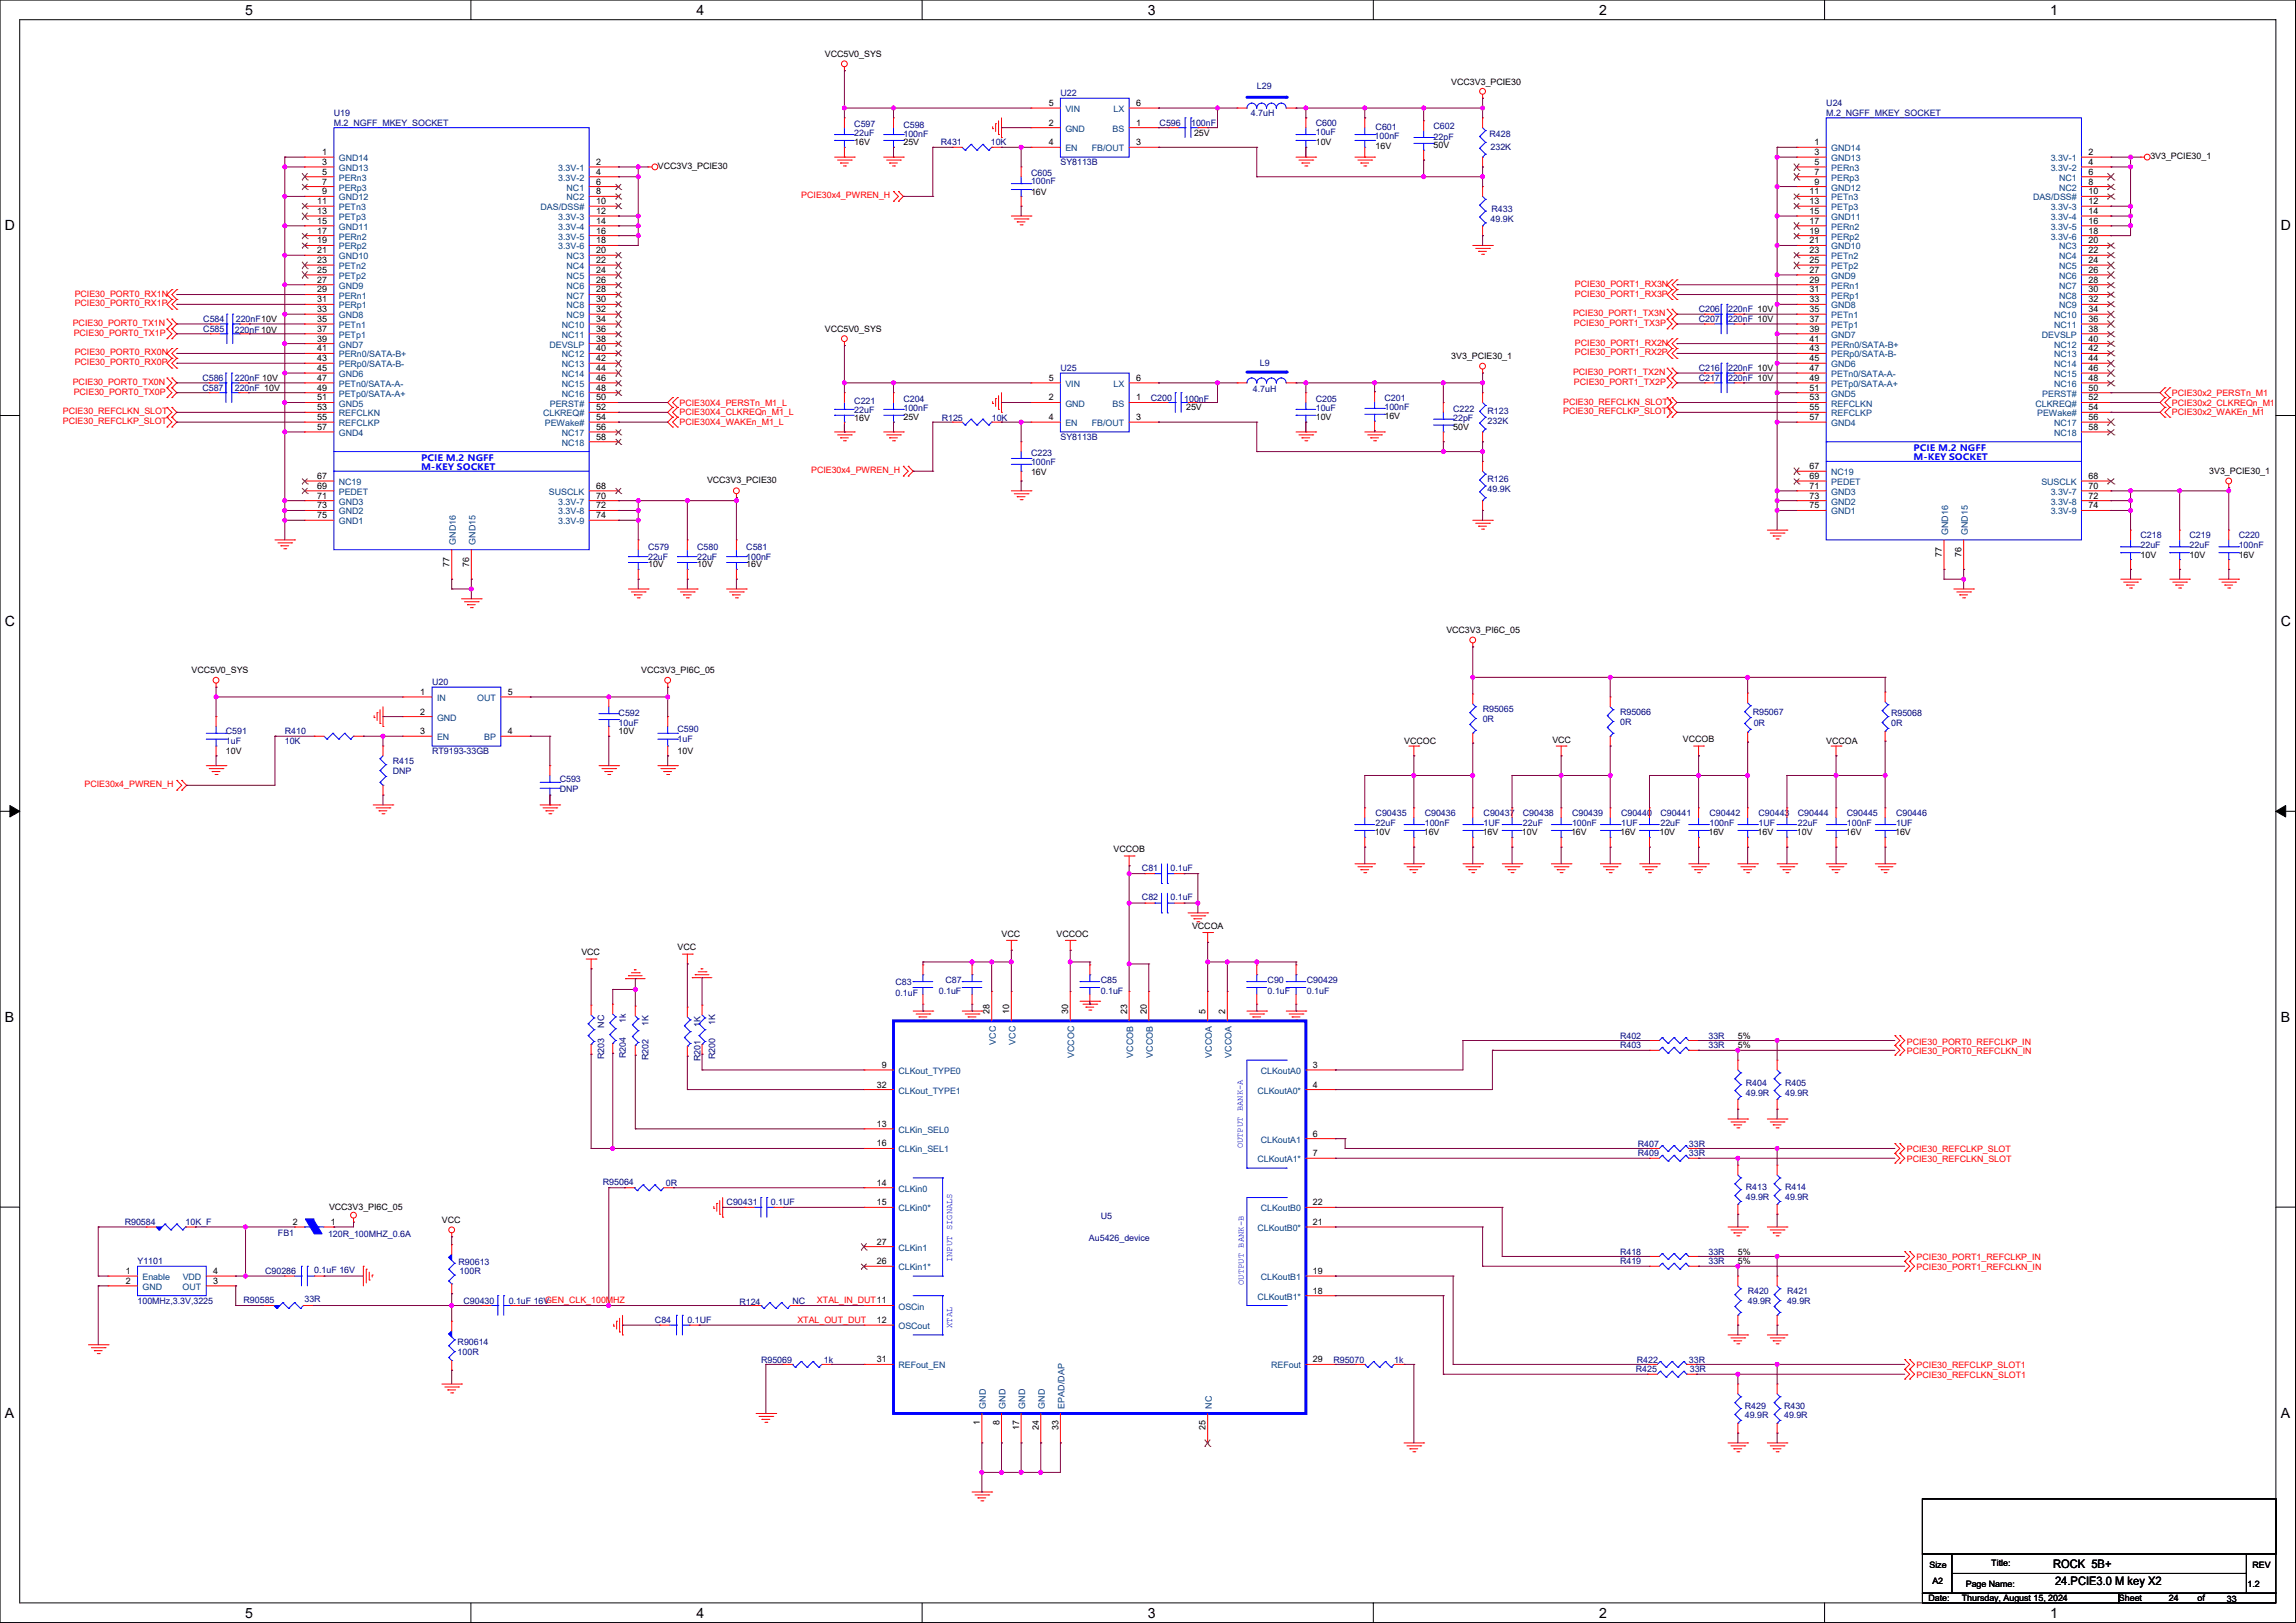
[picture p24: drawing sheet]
<svg xmlns="http://www.w3.org/2000/svg" width="594mm" height="420mm" viewBox="0 0 594 420" stroke-linecap="round" stroke-linejoin="round" font-family="sans-serif">
<defs><g id="words">
<g font-size="3.6">
<text x="63.5" y="3.8">5</text>
<text x="180.2" y="3.8">4</text>
<text x="296.9" y="3.8">3</text>
<text x="413.7" y="3.8">2</text>
<text x="530.4" y="3.8">1</text>
<text x="1.3" y="59.6">D</text>
<text x="590.1" y="59.6">D</text>
<text x="1.3" y="162">C</text>
<text x="590.1" y="162">C</text>
<text x="1.3" y="264.4">B</text>
<text x="590.1" y="264.4">B</text>
<text x="1.3" y="366.9">A</text>
<text x="590.1" y="366.9">A</text>
<text x="63.5" y="418.6">5</text>
<text x="180.2" y="418.6">4</text>
<text x="296.9" y="418.6">3</text>
<text x="413.7" y="418.6">2</text>
<text x="530.4" y="418.6">1</text>
</g>
<g font-size="3">
<text x="531.1" y="405.9">ROCK 5B+</text>
<text x="531.7" y="410.2">24.PCIE3.0 M key X2</text>
</g>
<g font-size="2.3">
<text x="213.4" y="14.8">VCC5V0_SYS</text>
<text x="375.5" y="21.9">VCC3V3_PCIE30</text>
<text x="271.3" y="27.4">5</text>
<text x="293.9" y="27.4">6</text>
<text x="271.3" y="32.5">2</text>
<text x="293.9" y="32.5">1</text>
<text x="308.9" y="35.1">25V</text>
<text x="83.3" y="40.1">1</text>
<text x="221" y="37.6">16V</text>
<text x="233.7" y="37.6">25V</text>
<text x="271.3" y="37.6">4</text>
<text x="293.9" y="37.6">3</text>
<text x="340.4" y="37.6">10V</text>
<text x="355.9" y="38.7">16V</text>
<text x="370.9" y="38.4">50V</text>
<text x="469.4" y="37.6">1</text>
<text x="469.4" y="40.1">3</text>
<text x="540.3" y="40.1">2</text>
<text x="556.3" y="41.2">3V3_PCIE30_1</text>
<text x="83.3" y="42.7">3</text>
<text x="83.3" y="45.2">5</text>
<text x="83.3" y="47.8">7</text>
<text x="154.2" y="42.7">2</text>
<text x="154.2" y="45.2">4</text>
<text x="154.2" y="47.8">6</text>
<text x="170.2" y="43.7">VCC3V3_PCIE30</text>
<text x="469.4" y="42.7">5</text>
<text x="469.4" y="45.2">7</text>
<text x="469.4" y="47.8">9</text>
<text x="540.3" y="42.7">4</text>
<text x="540.3" y="45.2">6</text>
<text x="540.3" y="47.8">8</text>
<text x="82.1" y="52.8">11</text>
<text x="83.3" y="50.3">9</text>
<text x="154.2" y="50.3">8</text>
<text x="154.2" y="52.8">10</text>
<text x="266.7" y="50.3">16V</text>
<text x="468.2" y="50.3">11</text>
<text x="468.2" y="52.8">13</text>
<text x="540.3" y="50.3">10</text>
<text x="540.3" y="52.8">12</text>
<text x="82.1" y="55.4">13</text>
<text x="82.1" y="57.9">15</text>
<text x="154.2" y="55.4">12</text>
<text x="154.2" y="57.9">14</text>
<text x="468.2" y="55.4">15</text>
<text x="468.2" y="57.9">17</text>
<text x="540.3" y="55.4">14</text>
<text x="540.3" y="57.9">16</text>
<text x="82.1" y="60.5">17</text>
<text x="82.1" y="63">19</text>
<text x="82.1" y="65.5">21</text>
<text x="154.2" y="60.5">16</text>
<text x="154.2" y="63">18</text>
<text x="154.2" y="65.5">20</text>
<text x="468.2" y="60.5">19</text>
<text x="468.2" y="63">21</text>
<text x="468.2" y="65.5">23</text>
<text x="540.3" y="60.5">18</text>
<text x="540.3" y="63">20</text>
<text x="540.3" y="65.5">22</text>
<text x="82.1" y="68.1">23</text>
<text x="82.1" y="70.6">25</text>
<text x="154.2" y="68.1">22</text>
<text x="154.2" y="70.6">24</text>
<text x="468.2" y="68.1">25</text>
<text x="468.2" y="70.6">27</text>
<text x="540.3" y="68.1">24</text>
<text x="540.3" y="70.6">26</text>
<text x="82.1" y="73.2">27</text>
<text x="82.1" y="75.7">29</text>
<text x="154.2" y="73.2">26</text>
<text x="154.2" y="75.7">28</text>
<text x="468.2" y="73.2">29</text>
<text x="468.2" y="75.7">31</text>
<text x="540.3" y="73.2">28</text>
<text x="540.3" y="75.7">30</text>
<text x="82.1" y="83.3">35</text>
<text x="82.1" y="80.8">33</text>
<text x="82.1" y="78.2">31</text>
<text x="154.2" y="80.8">32</text>
<text x="154.2" y="83.3">34</text>
<text x="154.2" y="78.2">30</text>
<text x="468.2" y="83.3">37</text>
<text x="468.2" y="80.8">35</text>
<text x="468.2" y="78.2">33</text>
<text x="540.3" y="78.2">32</text>
<text x="540.3" y="80.8">34</text>
<text x="540.3" y="83.3">36</text>
<text x="82.1" y="88.4">39</text>
<text x="82.1" y="85.9">37</text>
<text x="154.2" y="85.9">36</text>
<text x="154.2" y="88.4">38</text>
<text x="213.4" y="85.9">VCC5V0_SYS</text>
<text x="468.2" y="85.9">39</text>
<text x="468.2" y="88.4">41</text>
<text x="540.3" y="85.9">38</text>
<text x="540.3" y="88.4">40</text>
<text x="82.1" y="90.9">41</text>
<text x="82.1" y="93.5">43</text>
<text x="154.2" y="90.9">40</text>
<text x="154.2" y="93.5">42</text>
<text x="375.5" y="93">3V3_PCIE30_1</text>
<text x="468.2" y="90.9">43</text>
<text x="468.2" y="93.5">45</text>
<text x="540.3" y="90.9">42</text>
<text x="540.3" y="93.5">44</text>
<text x="82.1" y="96">45</text>
<text x="82.1" y="98.6">47</text>
<text x="82.1" y="101.1">49</text>
<text x="154.2" y="96">44</text>
<text x="154.2" y="98.6">46</text>
<text x="154.2" y="101.1">48</text>
<text x="271.3" y="98.6">5</text>
<text x="293.9" y="98.6">6</text>
<text x="468.2" y="96">47</text>
<text x="468.2" y="98.6">49</text>
<text x="468.2" y="101.1">51</text>
<text x="540.3" y="96">46</text>
<text x="540.3" y="98.6">48</text>
<text x="540.3" y="101.1">50</text>
<text x="82.1" y="103.6">51</text>
<text x="82.1" y="106.2">53</text>
<text x="154.2" y="103.6">50</text>
<text x="154.2" y="106.2">52</text>
<text x="271.3" y="103.6">2</text>
<text x="293.9" y="103.6">1</text>
<text x="306.9" y="106.2">25V</text>
<text x="468.2" y="103.6">53</text>
<text x="468.2" y="106.2">55</text>
<text x="540.3" y="103.6">52</text>
<text x="540.3" y="106.2">54</text>
<text x="82.1" y="108.7">55</text>
<text x="82.1" y="111.3">57</text>
<text x="154.2" y="108.7">54</text>
<text x="154.2" y="111.3">56</text>
<text x="154.2" y="113.8">58</text>
<text x="221" y="109">16V</text>
<text x="233.7" y="108.8">25V</text>
<text x="271.3" y="108.7">4</text>
<text x="293.9" y="108.7">3</text>
<text x="340.4" y="108.8">10V</text>
<text x="358.2" y="108.5">16V</text>
<text x="376" y="111.3">50V</text>
<text x="468.2" y="108.7">57</text>
<text x="540.3" y="108.7">56</text>
<text x="540.3" y="111.3">58</text>
<text x="82.1" y="124">67</text>
<text x="182.9" y="125">VCC3V3_PCIE30</text>
<text x="266.7" y="123">16V</text>
<text x="468.2" y="121.4">67</text>
<text x="468.2" y="124">69</text>
<text x="540.3" y="124">68</text>
<text x="571.6" y="122.7">3V3_PCIE30_1</text>
<text x="82.1" y="126.5">69</text>
<text x="82.1" y="129">71</text>
<text x="82.1" y="131.6">73</text>
<text x="154.2" y="126.5">68</text>
<text x="154.2" y="129">70</text>
<text x="154.2" y="131.6">72</text>
<text x="468.2" y="126.5">71</text>
<text x="468.2" y="131.6">75</text>
<text x="468.2" y="129">73</text>
<text x="540.3" y="126.5">70</text>
<text x="540.3" y="129">72</text>
<text x="540.3" y="131.6">74</text>
<text x="82.1" y="134.1">75</text>
<text x="154.2" y="134.1">74</text>
<text x="116.3" y="146.6" transform="rotate(-90 116.3 146.6)">77</text>
<text x="121.4" y="146.6" transform="rotate(-90 121.4 146.6)">76</text>
<text x="167.7" y="146.9">10V</text>
<text x="180.4" y="146.9">10V</text>
<text x="193.1" y="146.9">16V</text>
<text x="502.4" y="144.1" transform="rotate(-90 502.4 144.1)">77</text>
<text x="507.5" y="144.1" transform="rotate(-90 507.5 144.1)">76</text>
<text x="553.8" y="144.3">10V</text>
<text x="566.5" y="144.3">10V</text>
<text x="579.2" y="144.3">16V</text>
<text x="374.2" y="163.9">VCC3V3_PI6C_05</text>
<text x="49.6" y="174.3">VCC5V0_SYS</text>
<text x="108.7" y="179.8">1</text>
<text x="131.3" y="179.8">5</text>
<text x="165.9" y="174.3">VCC3V3_PI6C_05</text>
<text x="108.7" y="184.9">2</text>
<text x="108.7" y="190">3</text>
<text x="131.3" y="190">4</text>
<text x="160.1" y="190">10V</text>
<text x="58.4" y="195.1">10V</text>
<text x="175.3" y="195.1">10V</text>
<text x="363.3" y="192.6">VCCOC</text>
<text x="401.6" y="192.3">VCC</text>
<text x="435.4" y="192.1">VCCOB</text>
<text x="472.5" y="192.6">VCCOA</text>
<text x="288.1" y="220.5">VCCOB</text>
<text x="355.6" y="216.2">10V</text>
<text x="368.3" y="216.2">16V</text>
<text x="383.6" y="216.2">16V</text>
<text x="393.7" y="216.2">10V</text>
<text x="406.4" y="216.2">16V</text>
<text x="419.1" y="216.2">16V</text>
<text x="429.3" y="216.2">10V</text>
<text x="442" y="216.2">16V</text>
<text x="454.7" y="216.2">16V</text>
<text x="464.9" y="216.2">10V</text>
<text x="477.6" y="216.2">16V</text>
<text x="490.3" y="216.2">16V</text>
<text x="175.3" y="245.9">VCC</text>
<text x="259.1" y="242.4">VCC</text>
<text x="273.3" y="242.4">VCCOC</text>
<text x="308.4" y="240.3">VCCOA</text>
<text x="150.4" y="247.2">VCC</text>
<text x="256" y="262.4" transform="rotate(-90 256 262.4)">28</text>
<text x="261.1" y="262.4" transform="rotate(-90 261.1 262.4)">10</text>
<text x="276.4" y="262.4" transform="rotate(-90 276.4 262.4)">30</text>
<text x="291.6" y="262.4" transform="rotate(-90 291.6 262.4)">23</text>
<text x="296.7" y="262.4" transform="rotate(-90 296.7 262.4)">20</text>
<text x="311.9" y="262.4" transform="rotate(-90 311.9 262.4)">5</text>
<text x="317" y="262.4" transform="rotate(-90 317 262.4)">2</text>
<text x="449.6" y="268.8">5%</text>
<text x="449.6" y="271.3">5%</text>
<text x="226.9" y="281.4">32</text>
<text x="228.1" y="276.4">9</text>
<text x="339.6" y="276.4">3</text>
<text x="339.6" y="281.4">4</text>
<text x="226.9" y="291.6">13</text>
<text x="226.9" y="296.7">16</text>
<text x="339.6" y="294.1">6</text>
<text x="339.6" y="299.2">7</text>
<text x="226.9" y="306.8">14</text>
<text x="226.9" y="311.9">15</text>
<text x="339.6" y="311.9">22</text>
<text x="75.7" y="317">2</text>
<text x="85.1" y="313.2">VCC3V3_PI6C_05</text>
<text x="85.6" y="317">1</text>
<text x="114.3" y="316.5">VCC</text>
<text x="339.6" y="317">21</text>
<text x="226.9" y="322.1">27</text>
<text x="32.5" y="329.7">1</text>
<text x="55.1" y="329.7">4</text>
<text x="226.9" y="327.2">26</text>
<text x="339.6" y="329.7">19</text>
<text x="449.6" y="324.7">5%</text>
<text x="449.6" y="327.2">5%</text>
<text x="32.5" y="332.2">2</text>
<text x="55.1" y="332.2">3</text>
<text x="339.6" y="334.8">18</text>
<text x="226.9" y="342.4">12</text>
<text x="226.9" y="352.6">31</text>
<text x="339.6" y="352.6">29</text>
<text x="253.5" y="368.8" transform="rotate(-90 253.5 368.8)">1</text>
<text x="258.6" y="368.8" transform="rotate(-90 258.6 368.8)">8</text>
<text x="263.7" y="370.1" transform="rotate(-90 263.7 370.1)">17</text>
<text x="268.7" y="370.1" transform="rotate(-90 268.7 370.1)">24</text>
<text x="273.8" y="370.1" transform="rotate(-90 273.8 370.1)">33</text>
<text x="311.9" y="370.1" transform="rotate(-90 311.9 370.1)">25</text>
<text x="499.2" y="405.7">Size</text>
<text x="515.2" y="405.2">Title:</text>
<text x="582.7" y="405.7">REV</text>
<text x="499.9" y="410">A2</text>
<text x="508.6" y="410.8">Page Name:</text>
<text x="581.5" y="410.8">1.2</text>
<text x="498.9" y="414.3">Date:</text>
<text x="507.5" y="414.3">Thursday, August 15, 2024</text>
<text x="548.2" y="414.3">Sheet</text>
<text x="561.1" y="414.3">24</text>
<text x="568.5" y="414.3">of</text>
<text x="576.1" y="414.6">33</text>
</g>
<g font-size="2.3" fill="#000080">
<text x="325.2" y="23.2">L29</text>
<text x="274.4" y="24.9">U22</text>
<text x="472.5" y="27.5">U24</text>
<text x="86.4" y="30">U19</text>
<text x="86.4" y="32.6">M.2_NGFF_MKEY_SOCKET</text>
<text x="221" y="32.8">C597</text>
<text x="221" y="35.1">22uF</text>
<text x="233.7" y="33.1">C598</text>
<text x="233.7" y="35.3">100nF</text>
<text x="300" y="32.6">C596</text>
<text x="308.1" y="32.6">100nF</text>
<text x="323.6" y="30">4.7uH</text>
<text x="340.4" y="32.6">C600</text>
<text x="340.4" y="34.8">10uF</text>
<text x="355.6" y="35.9">100nF</text>
<text x="355.9" y="33.6">C601</text>
<text x="370.9" y="33.3">C602</text>
<text x="385.4" y="35.3">R428</text>
<text x="472.5" y="30">M.2_NGFF_MKEY_SOCKET</text>
<text x="243.4" y="37.6">R431</text>
<text x="256.3" y="37.6">10K</text>
<text x="370.9" y="36.1">22pF</text>
<text x="385.6" y="38.9">232K</text>
<text x="266.7" y="45.5">C605</text>
<text x="266.7" y="47.5">100nF</text>
<text x="274.4" y="42.7">SY8113B</text>
<text x="385.6" y="57.4">49.9K</text>
<text x="385.9" y="54.9">R433</text>
<text x="52.6" y="83.4">C584</text>
<text x="61" y="83.4">220nF10V</text>
<text x="439.5" y="83.4">C207</text>
<text x="439.5" y="80.8">C206</text>
<text x="447.1" y="83.4">220nF 10V</text>
<text x="447.1" y="80.8">220nF 10V</text>
<text x="52.6" y="85.9">C585</text>
<text x="60.7" y="86.1">220nF10V</text>
<text x="325.9" y="94.8">L9</text>
<text x="52.3" y="101.1">C587</text>
<text x="52.3" y="98.6">C586</text>
<text x="60.7" y="101.1">220nF 10V</text>
<text x="60.7" y="98.6">220nF 10V</text>
<text x="274.4" y="96.1">U25</text>
<text x="324.1" y="101.4">4.7uH</text>
<text x="439.5" y="98.6">C217</text>
<text x="439.5" y="96.1">C216</text>
<text x="447.1" y="98.6">220nF 10V</text>
<text x="447.1" y="96.1">220nF 10V</text>
<text x="221" y="104.4">C221</text>
<text x="221" y="107">22uF</text>
<text x="233.7" y="103.9">C204</text>
<text x="233.7" y="106.5">100nF</text>
<text x="297.7" y="103.7">C200</text>
<text x="306.4" y="103.9">100nF</text>
<text x="340.4" y="103.9">C205</text>
<text x="340.4" y="106.5">10uF</text>
<text x="358.2" y="103.7">C201</text>
<text x="358.2" y="106.2">100nF</text>
<text x="376" y="106.7">C222</text>
<text x="384.9" y="107.2">R123</text>
<text x="243.6" y="109">R125</text>
<text x="256.6" y="109">10K</text>
<text x="274.4" y="113.8">SY8113B</text>
<text x="376" y="109">22pF</text>
<text x="384.9" y="109.8">232K</text>
<text x="266.7" y="117.9">C223</text>
<text x="266.7" y="120.4">100nF</text>
<text x="384.9" y="124.8">R126</text>
<text x="384.9" y="127.3">49.9K</text>
<text x="167.7" y="142.3">C579</text>
<text x="180.4" y="142.3">C580</text>
<text x="193.1" y="142.3">C581</text>
<text x="553.8" y="139.2">C218</text>
<text x="553.8" y="141.8">22uF</text>
<text x="566.5" y="139.2">C219</text>
<text x="566.5" y="141.8">22uF</text>
<text x="579.2" y="139.2">C220</text>
<text x="579.2" y="141.8">100nF</text>
<text x="167.7" y="144.8">22uF</text>
<text x="180.4" y="144.8">22uF</text>
<text x="193.1" y="144.8">100nF</text>
<text x="111.8" y="177.3">U20</text>
<text x="160.1" y="185.2">C592</text>
<text x="383.6" y="184.2">R95065</text>
<text x="419.1" y="185">R95066</text>
<text x="453.4" y="185">R95067</text>
<text x="489.3" y="185.2">R95068</text>
<text x="58.4" y="190">C591</text>
<text x="73.7" y="190">R410</text>
<text x="160.1" y="187.7">10uF</text>
<text x="175.3" y="189.5">C590</text>
<text x="383.6" y="186.7">0R</text>
<text x="419.1" y="187.5">0R</text>
<text x="453.7" y="188">0R</text>
<text x="489.3" y="187.7">0R</text>
<text x="58.4" y="192.6">1uF</text>
<text x="73.7" y="192.6">10K</text>
<text x="101.6" y="197.7">R415</text>
<text x="111.8" y="195.1">RT9193-33GB</text>
<text x="175.3" y="192.1">1uF</text>
<text x="101.6" y="200.2">DNP</text>
<text x="144.8" y="202.5">C593</text>
<text x="144.8" y="205">DNP</text>
<text x="355.9" y="211.1">C90435</text>
<text x="355.9" y="213.7">22uF</text>
<text x="368.6" y="211.1">C90436</text>
<text x="368.6" y="213.7">100nF</text>
<text x="383.8" y="211.1">C90437</text>
<text x="383.8" y="213.7">1UF</text>
<text x="394" y="211.1">C90438</text>
<text x="394" y="213.7">22uF</text>
<text x="406.7" y="211.1">C90439</text>
<text x="406.7" y="213.7">100nF</text>
<text x="419.4" y="211.1">C90440</text>
<text x="419.4" y="213.7">1UF</text>
<text x="429.6" y="211.1">C90441</text>
<text x="429.6" y="213.7">22uF</text>
<text x="442.3" y="211.1">C90442</text>
<text x="442.3" y="213.7">100nF</text>
<text x="455" y="211.1">C90443</text>
<text x="455" y="213.7">1UF</text>
<text x="465.1" y="211.1">C90444</text>
<text x="465.1" y="213.7">22uF</text>
<text x="477.8" y="211.1">C90445</text>
<text x="477.8" y="213.7">100nF</text>
<text x="490.5" y="211.1">C90446</text>
<text x="490.5" y="213.7">1UF</text>
<text x="295.4" y="225.3">C81</text>
<text x="302.8" y="225.3">0.1uF</text>
<text x="295.4" y="233">C82</text>
<text x="302.8" y="233">0.1uF</text>
<text x="231.7" y="254.8">C83</text>
<text x="231.7" y="257.9">0.1uF</text>
<text x="242.9" y="257.3">0.1uF</text>
<text x="244.6" y="254.3">C87</text>
<text x="284.8" y="254.3">C85</text>
<text x="284.8" y="257.3">0.1uF</text>
<text x="328" y="254.3">C90</text>
<text x="328" y="257.3">0.1uF</text>
<text x="338.1" y="254.3">C90429</text>
<text x="338.1" y="257.3">0.1uF</text>
<text x="156.3" y="265.9" transform="rotate(-90 156.3 265.9)">NC</text>
<text x="161.9" y="264.7" transform="rotate(-90 161.9 264.7)">1k</text>
<text x="167.7" y="265.4" transform="rotate(-90 167.7 265.4)">1K</text>
<text x="181.2" y="265.7" transform="rotate(-90 181.2 265.7)">1K</text>
<text x="185" y="265.2" transform="rotate(-90 185 265.2)">1K</text>
<text x="419.1" y="268.8">R402</text>
<text x="442" y="268.8">33R</text>
<text x="156.3" y="274.1" transform="rotate(-90 156.3 274.1)">R203</text>
<text x="161.9" y="273.8" transform="rotate(-90 161.9 273.8)">R204</text>
<text x="167.7" y="274.3" transform="rotate(-90 167.7 274.3)">R202</text>
<text x="181.2" y="274.6" transform="rotate(-90 181.2 274.6)">R201</text>
<text x="185" y="274.1" transform="rotate(-90 185 274.1)">R200</text>
<text x="419.1" y="271.3">R403</text>
<text x="442" y="271.3">33R</text>
<text x="451.7" y="281">R404</text>
<text x="461.8" y="281">R405</text>
<text x="451.7" y="283.5">49.9R</text>
<text x="461.8" y="283.5">49.9R</text>
<text x="423.7" y="296.7">R407</text>
<text x="423.7" y="299.3">R409</text>
<text x="436.9" y="296.7">33R</text>
<text x="436.9" y="299.3">33R</text>
<text x="156" y="306.6">R95064</text>
<text x="172.2" y="306.9">0R</text>
<text x="188" y="312">C90431</text>
<text x="199.4" y="312">0.1UF</text>
<text x="451.7" y="307.9">R413</text>
<text x="451.7" y="310.4">49.9R</text>
<text x="461.8" y="307.9">R414</text>
<text x="461.8" y="310.4">49.9R</text>
<text x="32.3" y="317">R90584</text>
<text x="48" y="317">10K_F</text>
<text x="284.8" y="315.5">U5</text>
<text x="71.9" y="319.8">FB1</text>
<text x="84.9" y="320.1">120R_100MHZ_0.6A</text>
<text x="281.7" y="321.1">Au5426_device</text>
<text x="35.6" y="327.2">Y1101</text>
<text x="68.6" y="329.7">C90286</text>
<text x="81.3" y="329.5">0.1uF 16V</text>
<text x="118.6" y="327.4">R90613</text>
<text x="118.9" y="329.7">100R</text>
<text x="419.1" y="324.7">R418</text>
<text x="419.1" y="327.2">R419</text>
<text x="442" y="324.7">33R</text>
<text x="442" y="327.2">33R</text>
<text x="452.2" y="334.8">R420</text>
<text x="462.3" y="334.8">R421</text>
<text x="35.6" y="337.4">100MHz,3.3V,3225</text>
<text x="63" y="337.1">R90585</text>
<text x="78.8" y="336.8">33R</text>
<text x="119.9" y="337.4">C90430</text>
<text x="131.6" y="337.4">0.1uF 16V</text>
<text x="191.3" y="337.6">R124</text>
<text x="205" y="337.4">NC</text>
<text x="452.2" y="337.4">49.9R</text>
<text x="462.3" y="337.4">49.9R</text>
<text x="169.5" y="342.4">C84</text>
<text x="177.8" y="342.4">0.1UF</text>
<text x="118.4" y="350.6">100R</text>
<text x="118.4" y="348">R90614</text>
<text x="196.9" y="352.6">R95069</text>
<text x="213.1" y="352.6">1k</text>
<text x="345" y="352.6">R95070</text>
<text x="360.7" y="352.6">1k</text>
<text x="423.5" y="352.6">R422</text>
<text x="436.9" y="352.6">33R</text>
<text x="423.2" y="355.1">R425</text>
<text x="437.2" y="355.1">33R</text>
<text x="451.4" y="364.5">R429</text>
<text x="461.6" y="364.5">R430</text>
<text x="451.4" y="367.1">49.9R</text>
<text x="461.6" y="367.1">49.9R</text>
</g>
<g font-size="2.3" fill="#004080">
<text x="275.6" y="29">VIN</text>
<text x="288.1" y="29">LX</text>
<text x="275.6" y="34.1">GND</text>
<text x="287.8" y="34.1">BS</text>
<text x="87.7" y="41.7">GND14</text>
<text x="275.6" y="39.2">EN</text>
<text x="282.5" y="39.2">FB/OUT</text>
<text x="473.8" y="39.2">GND14</text>
<text x="473.8" y="41.7">GND13</text>
<text x="530.5" y="41.7">3.3V-1</text>
<text x="87.7" y="44.2">GND13</text>
<text x="87.7" y="46.8">PERn3</text>
<text x="144.4" y="44.2">3.3V-1</text>
<text x="144.4" y="46.8">3.3V-2</text>
<text x="473.8" y="44.2">PERn3</text>
<text x="473.8" y="46.8">PERp3</text>
<text x="530.5" y="44.2">3.3V-2</text>
<text x="532.7" y="46.8">NC1</text>
<text x="87.7" y="49.3">PERp3</text>
<text x="87.7" y="51.9">GND12</text>
<text x="146.6" y="49.3">NC1</text>
<text x="146.6" y="51.9">NC2</text>
<text x="473.8" y="49.3">GND12</text>
<text x="473.8" y="51.9">PETn3</text>
<text x="526" y="51.9">DAS/DSS#</text>
<text x="532.7" y="49.3">NC2</text>
<text x="87.7" y="54.4">PETn3</text>
<text x="87.7" y="56.9">PETp3</text>
<text x="87.7" y="59.5">GND11</text>
<text x="139.9" y="54.4">DAS/DSS#</text>
<text x="144.4" y="56.9">3.3V-3</text>
<text x="144.4" y="59.5">3.3V-4</text>
<text x="473.8" y="54.4">PETp3</text>
<text x="473.8" y="56.9">GND11</text>
<text x="473.8" y="59.5">PERn2</text>
<text x="530.5" y="54.4">3.3V-3</text>
<text x="530.5" y="56.9">3.3V-4</text>
<text x="530.5" y="59.5">3.3V-5</text>
<text x="87.7" y="62">PERn2</text>
<text x="87.7" y="64.6">PERp2</text>
<text x="144.4" y="62">3.3V-5</text>
<text x="144.4" y="64.6">3.3V-6</text>
<text x="473.8" y="62">PERp2</text>
<text x="473.8" y="64.6">GND10</text>
<text x="530.5" y="62">3.3V-6</text>
<text x="532.7" y="64.6">NC3</text>
<text x="87.7" y="67.1">GND10</text>
<text x="87.7" y="69.6">PETn2</text>
<text x="146.6" y="67.1">NC3</text>
<text x="146.6" y="69.6">NC4</text>
<text x="473.8" y="67.1">PETn2</text>
<text x="473.8" y="69.6">PETp2</text>
<text x="532.7" y="67.1">NC4</text>
<text x="532.7" y="69.6">NC5</text>
<text x="87.7" y="72.2">PETp2</text>
<text x="87.7" y="74.7">GND9</text>
<text x="87.7" y="77.3">PERn1</text>
<text x="146.6" y="72.2">NC5</text>
<text x="146.6" y="74.7">NC6</text>
<text x="146.6" y="77.3">NC7</text>
<text x="473.8" y="72.2">GND9</text>
<text x="473.8" y="74.7">PERn1</text>
<text x="473.8" y="77.3">PERp1</text>
<text x="532.7" y="72.2">NC6</text>
<text x="532.7" y="74.7">NC7</text>
<text x="532.7" y="77.3">NC8</text>
<text x="87.7" y="82.3">GND8</text>
<text x="87.7" y="79.8">PERp1</text>
<text x="146.6" y="82.3">NC9</text>
<text x="146.6" y="79.8">NC8</text>
<text x="473.8" y="82.3">PETn1</text>
<text x="473.8" y="79.8">GND8</text>
<text x="531.4" y="82.3">NC10</text>
<text x="532.7" y="79.8">NC9</text>
<text x="87.7" y="90">GND7</text>
<text x="87.7" y="87.4">PETp1</text>
<text x="87.7" y="84.9">PETn1</text>
<text x="142.1" y="90">DEVSLP</text>
<text x="145.3" y="84.9">NC10</text>
<text x="145.3" y="87.4">NC11</text>
<text x="473.8" y="87.4">GND7</text>
<text x="473.8" y="84.9">PETp1</text>
<text x="473.8" y="90">PERn0/SATA-B+</text>
<text x="528.2" y="87.4">DEVSLP</text>
<text x="531.4" y="84.9">NC11</text>
<text x="531.4" y="90">NC12</text>
<text x="87.7" y="92.5">PERn0/SATA-B+</text>
<text x="87.7" y="95">PERp0/SATA-B-</text>
<text x="145.3" y="92.5">NC12</text>
<text x="145.3" y="95">NC13</text>
<text x="473.8" y="92.5">PERp0/SATA-B-</text>
<text x="473.8" y="95">GND6</text>
<text x="531.4" y="92.5">NC13</text>
<text x="531.4" y="95">NC14</text>
<text x="87.7" y="97.6">GND6</text>
<text x="87.7" y="100.1">PETn0/SATA-A-</text>
<text x="145.3" y="97.6">NC14</text>
<text x="145.3" y="100.1">NC15</text>
<text x="275.6" y="100.1">VIN</text>
<text x="288.1" y="100.1">LX</text>
<text x="473.8" y="97.6">PETn0/SATA-A-</text>
<text x="473.8" y="100.1">PETp0/SATA-A+</text>
<text x="531.4" y="97.6">NC15</text>
<text x="531.4" y="100.1">NC16</text>
<text x="87.7" y="102.7">PETp0/SATA-A+</text>
<text x="87.7" y="105.2">GND5</text>
<text x="87.7" y="107.7">REFCLKN</text>
<text x="140.5" y="107.7">CLKREQ#</text>
<text x="142.2" y="105.2">PERST#</text>
<text x="145.3" y="102.7">NC16</text>
<text x="275.6" y="105.2">GND</text>
<text x="287.8" y="105.2">BS</text>
<text x="473.8" y="102.7">GND5</text>
<text x="473.8" y="105.2">REFCLKN</text>
<text x="473.8" y="107.7">REFCLKP</text>
<text x="526.6" y="105.2">CLKREQ#</text>
<text x="527" y="107.7">PEWake#</text>
<text x="528.4" y="102.7">PERST#</text>
<text x="87.7" y="110.3">REFCLKP</text>
<text x="87.7" y="112.8">GND4</text>
<text x="140.9" y="110.3">PEWake#</text>
<text x="145.3" y="112.8">NC17</text>
<text x="275.6" y="110.3">EN</text>
<text x="282.5" y="110.3">FB/OUT</text>
<text x="473.8" y="110.3">GND4</text>
<text x="531.4" y="110.3">NC17</text>
<text x="531.4" y="112.8">NC18</text>
<text x="145.3" y="115.4">NC18</text>
<text x="87.7" y="125.5">NC19</text>
<text x="473.8" y="123">NC19</text>
<text x="473.8" y="125.5">PEDET</text>
<text x="528.1" y="125.5">SUSCLK</text>
<text x="87.7" y="128.1">PEDET</text>
<text x="87.7" y="130.6">GND3</text>
<text x="142" y="128.1">SUSCLK</text>
<text x="144.4" y="130.6">3.3V-7</text>
<text x="473.8" y="128.1">GND3</text>
<text x="473.8" y="130.6">GND2</text>
<text x="530.5" y="128.1">3.3V-7</text>
<text x="530.5" y="130.6">3.3V-8</text>
<text x="87.7" y="135.7">GND1</text>
<text x="87.7" y="133.1">GND2</text>
<text x="144.4" y="133.1">3.3V-8</text>
<text x="144.4" y="135.7">3.3V-9</text>
<text x="473.8" y="133.1">GND1</text>
<text x="530.5" y="133.1">3.3V-9</text>
<text x="117.9" y="141" transform="rotate(-90 117.9 141)">GND16</text>
<text x="123" y="141" transform="rotate(-90 123 141)">GND15</text>
<text x="504" y="138.4" transform="rotate(-90 504 138.4)">GND16</text>
<text x="509.1" y="138.4" transform="rotate(-90 509.1 138.4)">GND15</text>
<text x="113.1" y="181.4">IN</text>
<text x="123.5" y="181.4">OUT</text>
<text x="113.1" y="186.5">GND</text>
<text x="113.1" y="191.6">EN</text>
<text x="125.3" y="191.6">BP</text>
<text x="257.6" y="270.3" transform="rotate(-90 257.6 270.3)">VCC</text>
<text x="262.7" y="270.3" transform="rotate(-90 262.7 270.3)">VCC</text>
<text x="277.9" y="273.8" transform="rotate(-90 277.9 273.8)">VCCOC</text>
<text x="293.2" y="273.7" transform="rotate(-90 293.2 273.7)">VCCOB</text>
<text x="298.3" y="273.7" transform="rotate(-90 298.3 273.7)">VCCOB</text>
<text x="313.5" y="273.7" transform="rotate(-90 313.5 273.7)">VCCOA</text>
<text x="318.6" y="273.7" transform="rotate(-90 318.6 273.7)">VCCOA</text>
<text x="232.4" y="277.9">CLKout_TYPE0</text>
<text x="326.2" y="277.9">CLKoutA0</text>
<text x="232.4" y="283">CLKout_TYPE1</text>
<text x="325.3" y="283">CLKoutA0*</text>
<text x="232.4" y="293.2">CLKin_SEL0</text>
<text x="232.4" y="298.2">CLKin_SEL1</text>
<text x="326.2" y="295.7">CLKoutA1</text>
<text x="325.3" y="300.8">CLKoutA1*</text>
<text x="232.4" y="308.4">CLKin0</text>
<text x="232.4" y="313.5">CLKin0*</text>
<text x="326.2" y="313.5">CLKoutB0</text>
<text x="232.4" y="323.6">CLKin1</text>
<text x="325.3" y="318.6">CLKoutB0*</text>
<text x="232.4" y="328.7">CLKin1*</text>
<text x="36.9" y="331.3">Enable</text>
<text x="36.9" y="333.8">GND</text>
<text x="47.2" y="333.8">OUT</text>
<text x="47.3" y="331.3">VDD</text>
<text x="326.2" y="331.3">CLKoutB1</text>
<text x="232.4" y="338.9">OSCin</text>
<text x="325.3" y="336.3">CLKoutB1*</text>
<text x="232.4" y="344">OSCout</text>
<text x="232.4" y="354.1">REFout_EN</text>
<text x="328.8" y="354.1">REFout</text>
<text x="255.1" y="364.5" transform="rotate(-90 255.1 364.5)">GND</text>
<text x="260.2" y="364.5" transform="rotate(-90 260.2 364.5)">GND</text>
<text x="265.2" y="364.5" transform="rotate(-90 265.2 364.5)">GND</text>
<text x="270.3" y="364.5" transform="rotate(-90 270.3 364.5)">GND</text>
<text x="275.4" y="364.5" transform="rotate(-90 275.4 364.5)">EPAD/DAP</text>
<text x="313.5" y="364.5" transform="rotate(-90 313.5 364.5)">NC</text>
</g>
<g font-size="2.3" fill="#f00">
<text x="207.3" y="51.4">PCIE30x4_PWREN_H</text>
<text x="19.3" y="76.7">PCIE30_PORT0_RX1N</text>
<text x="407.5" y="74.2">PCIE30_PORT1_RX3N</text>
<text x="407.5" y="76.7">PCIE30_PORT1_RX3P</text>
<text x="19.3" y="79.3">PCIE30_PORT0_RX1P</text>
<text x="407" y="81.8">PCIE30_PORT1_TX3N</text>
<text x="18.8" y="84.4">PCIE30_PORT0_TX1N</text>
<text x="19.1" y="86.9">PCIE30_PORT0_TX1P</text>
<text x="407.2" y="84.4">PCIE30_PORT1_TX3P</text>
<text x="407.5" y="89.5">PCIE30_PORT1_RX2N</text>
<text x="19.3" y="92">PCIE30_PORT0_RX0N</text>
<text x="19.3" y="94.5">PCIE30_PORT0_RX0P</text>
<text x="407.5" y="92">PCIE30_PORT1_RX2P</text>
<text x="18.8" y="99.6">PCIE30_PORT0_TX0N</text>
<text x="407" y="97.1">PCIE30_PORT1_TX2N</text>
<text x="407.2" y="99.6">PCIE30_PORT1_TX2P</text>
<text x="16.3" y="107.2">PCIE30_REFCLKN_SLOT</text>
<text x="19.1" y="102.1">PCIE30_PORT0_TX0P</text>
<text x="175.8" y="104.9">PCIE30X4_PERSTn_M1_L</text>
<text x="175.8" y="107.5">PCIE30X4_CLKREQn_M1_L</text>
<text x="404.4" y="104.7">PCIE30_REFCLKN_SLOT1</text>
<text x="404.4" y="107.2">PCIE30_REFCLKP_SLOT1</text>
<text x="561.9" y="102.4">PCIE30x2_PERSTn_M1</text>
<text x="561.9" y="107.5">PCIE30x2_WAKEn_M1</text>
<text x="561.9" y="104.9">PCIE30x2_CLKREQn_M1</text>
<text x="16.3" y="109.8">PCIE30_REFCLKP_SLOT</text>
<text x="175.8" y="110">PCIE30X4_WAKEn_M1_L</text>
<text x="209.8" y="122.5">PCIE30x4_PWREN_H</text>
<text x="21.9" y="203.8">PCIE30x4_PWREN_H</text>
<text x="493.3" y="270.3">PCIE30_PORT0_REFCLKP_IN</text>
<text x="493.3" y="272.8">PCIE30_PORT0_REFCLKN_IN</text>
<text x="493.3" y="298.2">PCIE30_REFCLKP_SLOT</text>
<text x="493.3" y="300.8">PCIE30_REFCLKN_SLOT</text>
<text x="495.9" y="326.2">PCIE30_PORT1_REFCLKP_IN</text>
<text x="495.9" y="328.7">PCIE30_PORT1_REFCLKN_IN</text>
<text x="141" y="337.2">GEN_CLK_100MHZ</text>
<text x="211.4" y="337.2">XTAL_IN_DUT11</text>
<text x="206.3" y="342.3">XTAL_OUT_DUT</text>
<text x="495.9" y="354.1">PCIE30_REFCLKP_SLOT1</text>
<text x="495.9" y="356.7">PCIE30_REFCLKN_SLOT1</text>
</g>
<g font-size="2.3" fill="#00f">
<text x="109" y="119.3">PCIE M.2 NGFF</text>
<text x="495.1" y="116.7">PCIE M.2 NGFF</text>
<text x="495.1" y="119">M-KEY SOCKET</text>
<text x="109" y="121.6">M-KEY SOCKET</text>
<text x="321.5" y="297.2" transform="rotate(-90 321.5 297.2)">OUTPUT BANK-A</text>
<text x="246.3" y="326.7" transform="rotate(-90 246.3 326.7)">INPUT SIGNALS</text>
<text x="321.8" y="332.5" transform="rotate(-90 321.8 332.5)">OUTPUT BANK-B</text>
<text x="246.3" y="343.7" transform="rotate(-90 246.3 343.7)">XTAL</text>
</g>
</g></defs>
<path d="M0 0h593.9v419.9h-593.9zM5.1 5.1h583.7v409.7h-583.7z" fill="none" stroke="#000" stroke-width=".26"/>
<g fill="#fff">
<path d="M63.5 .5h2v4.1h-2z"/>
<path d="M63.5 415.3h2v4.1h-2z"/>
</g>
<path d="M121.8 0v5.1M121.8 414.8v5.1" fill="none" stroke="#000" stroke-width=".26"/>
<g fill="#fff">
<path d="M180.2 .5h2v4.1h-2z"/>
<path d="M180.2 415.3h2v4.1h-2z"/>
</g>
<path d="M238.6 0v5.1M238.6 414.8v5.1" fill="none" stroke="#000" stroke-width=".26"/>
<g fill="#fff">
<path d="M296.9 .5h2.1v4.1h-2.1z"/>
<path d="M296.9 415.3h2.1v4.1h-2.1z"/>
</g>
<path d="M355.3 0v5.1M355.3 414.8v5.1" fill="none" stroke="#000" stroke-width=".26"/>
<g fill="#fff">
<path d="M413.7 .5h2v4.1h-2z"/>
<path d="M413.7 415.3h2v4.1h-2z"/>
</g>
<path d="M472 0v5.1M472 414.8v5.1" fill="none" stroke="#000" stroke-width=".26"/>
<g fill="#fff">
<path d="M530.4 .5h2v4.1h-2z"/>
<path d="M530.4 415.3h2v4.1h-2z"/>
<path d="M1.3 56.3h2.6v4.1h-2.6z"/>
<path d="M590.1 56.3h2.6v4.1h-2.6z"/>
<path d="M1.3 158.7h2.6v4.1h-2.6z"/>
<path d="M590.1 158.7h2.6v4.1h-2.6z"/>
</g>
<path d="M0 107.5h5.1M588.8 107.5h5.1" fill="none" stroke="#000" stroke-width=".26"/>
<g fill="#fff">
<path d="M1.3 261.2h2.4v4h-2.4z"/>
<path d="M590.1 261.2h2.4v4h-2.4z"/>
</g>
<path d="M0 210h5.1M588.8 210h5.1" fill="none" stroke="#000" stroke-width=".26"/>
<path d="M2.6 208.5l2.5 1.5-2.5 1.4zM588.8 210l2.5-1.5v2.9z" fill="#000" stroke="#000" stroke-width=".26"/>
<g fill="#fff">
<path d="M1.3 363.6h2.4v4h-2.4z"/>
<path d="M590.1 363.6h2.4v4h-2.4z"/>
</g>
<path d="M0 312.4h5.1M588.8 312.4h5.1M497.4 387.9h91.4v14.2h-91.4zM497.4 402.1h7.6v10.2h-7.6zM497.4 412.3h50.8v2.5h-50.8zM505 402.1h76.2v5.1h-76.2zM505 407.2h76.2v5.1h-76.2zM548.2 412.3h40.6v2.5h-40.6zM581.2 402.1h7.6v10.2h-7.6z" fill="none" stroke="#000" stroke-width=".26"/>
<g fill="none" stroke="#f00" stroke-width=".26">
<path d="M218.5 18.3h.1M218.5 17.3v1M218.5 30.5h.1M218.5 30.5v2.5M218.5 38.1v2.6M231.2 30.5h.1M231.2 30.5v2.5M231.2 38.1v2.6M256.8 33.3h.1M256.8 32.8v.5M257.6 32h.1M257.6 32v2.1"/>
<path d="M258.3 34.8h.1M258.3 31.3v3.5M259.1 35.6h.1M259.1 30.5v5.1M353.1 30.5h.1M353.1 30.5v2.5M353.1 38.1v2.6M383.6 25.4h.1M383.6 30.5h.1M383.6 24.4v1M383.6 30.5v2.5M464.8 38.1h.1"/>
<path d="M464.8 38.1h7.7M78.8 40.7h.1M78.8 43.2h.1M78.8 45.7h.1M78.8 48.3h.1M78.8 50.8h.1M78.8 53.4h.1M78.8 55.9h.1M78.8 58.4h.1M78.8 55.9h7.6M78.8 40.7h7.6M78.8 43.2h7.6"/>
<path d="M78.8 45.7h7.6M78.8 48.3h7.6M78.8 50.8h7.6M78.8 53.4h7.6M78.8 58.4h7.6M152.4 55.9h7.6M152.4 43.2h7.6M152.4 45.7h7.6M152.4 48.3h7.6M152.4 50.8h7.6M152.4 53.4h7.6M152.4 58.4h7.6"/>
<path d="M160 43.2h.1M160 45.7h.1M160 48.3h.1M160 50.8h.1M160 53.4h.1M160 55.9h.1M160 58.4h.1M167.7 43.2h.1M167.7 43.2h1M215.9 40.7h5.1M216.7 41.4h3.5M217.4 42.2h.1"/>
<path d="M217.4 42.2h2.1M218.2 42.9h.5M218.5 40.7h.1M218.7 42.9h.1M220.2 41.4h.1M221 40.7h.1M228.6 40.7h5.1M229.4 41.4h3.5M230.1 42.2h.1M230.1 42.2h2.1M230.9 42.9h.5M231.2 52.1h.1"/>
<path d="M231.2 49.6h.1M231.2 40.7h.1M231.2 49.6l1.2 1.2-1.2 1.3M231.4 42.9h.1M232.4 49.6h.1M232.4 52.1h.1M232.4 49.6l1.3 1.2-1.3 1.3M232.9 41.4h.1M233.7 40.7h.1M261.6 55.9h5.1M262.4 56.7h3.6M263.2 57.4h.1"/>
<path d="M263.2 57.4h2M263.9 58.2h.5M264.2 43.2h.1M264.2 53.4h.1M264.2 43.2v2.5M264.2 50.8v2.6M264.4 58.2h.1M266 56.7h.1M266.7 55.9h.1M335.3 40.7h5.1M336.1 41.4h3.5M336.8 42.2h.1"/>
<path d="M336.8 42.2h2.1M337.6 42.9h.5M338.1 42.9h.1M339.6 41.4h.1M340.4 40.7h.1M350.5 40.7h5.1M351.3 41.4h3.6M352.1 42.2h.1M352.1 42.2h2M352.8 42.9h.5M353.1 40.7h.1M353.3 42.9h.1"/>
<path d="M354.9 41.4h.1M355.6 40.7h.1M383.6 48.3h.1M383.6 43.2h.1M383.6 40.7v2.5M383.6 48.3v2.5M383.6 58.4v2.6M464.8 40.7h.1M464.8 43.2h.1M464.8 45.7h.1M464.8 48.3h.1M464.8 50.8h.1"/>
<path d="M464.8 53.4h.1M464.8 55.9h.1M464.8 58.4h.1M464.8 55.9h7.7M464.8 40.7h7.7M464.8 43.2h7.7M464.8 45.7h7.7M464.8 48.3h7.7M464.8 50.8h7.7M464.8 53.4h7.7M464.8 58.4h7.7M538.5 55.9h7.6"/>
<path d="M538.5 40.7h7.6M538.5 43.2h7.6M538.5 45.7h7.6M538.5 48.3h7.6M538.5 50.8h7.6M538.5 53.4h7.6M538.5 58.4h7.6M546.1 40.7h.1M546.1 43.2h.1M546.1 45.7h.1M546.1 48.3h.1M546.1 50.8h.1"/>
<path d="M546.1 53.4h.1M546.1 55.9h.1M546.1 58.4h.1M553.7 40.7h.1M553.7 40.7h1.1M44.5 77.5h.1M44.5 75h.1M44.5 75l-1.3 1.2 1.3 1.3M44.5 77.5l-1.3 1.3 1.3 1.2M45.7 77.5h.1M45.7 75h.1M45.7 75l-1.2 1.2 1.2 1.3"/>
<path d="M45.7 77.5l-1.2 1.3 1.2 1.2M78.8 61h.1M78.8 63.5h.1M78.8 66.1h.1M78.8 68.6h.1M78.8 71.1h.1M78.8 73.7h.1M78.8 76.2h.1M78.8 78.8h.1M78.8 63.5h7.6M78.8 61h7.6M78.8 66.1h7.6"/>
<path d="M78.8 68.6h7.6M78.8 71.1h7.6M78.8 73.7h7.6M78.8 76.2h7.6M78.8 78.8h7.6M152.4 63.5h7.6M152.4 61h7.6M152.4 66.1h7.6M152.4 68.6h7.6M152.4 71.1h7.6M152.4 73.7h7.6M152.4 76.2h7.6"/>
<path d="M152.4 78.8h7.6M160 61h.1M160 63.5h.1M160 66.1h.1M160 68.6h.1M160 71.1h.1M160 73.7h.1M160 76.2h.1M160 78.8h.1M381 63.5h5.1M381.8 64.3h3.5M382.5 65h.1"/>
<path d="M382.5 65h2.1M383.3 65.8h.5M383.6 61h.1M383.8 65.8h.1M385.3 64.3h.1M386.1 63.5h.1M432.6 75h.1M432.6 72.4h.1M432.6 77.5h.1M432.6 72.4l-1.3 1.3 1.3 1.3M432.6 75l-1.3 1.2 1.3 1.3M433.9 75h.1"/>
<path d="M433.9 72.4h.1M433.9 77.5h.1M433.9 72.4l-1.3 1.3 1.3 1.3M433.9 75l-1.3 1.2 1.3 1.3M464.8 61h.1M464.8 63.5h.1M464.8 66.1h.1M464.8 78.8h.1M464.8 68.6h.1M464.8 71.1h.1M464.8 73.7h.1M464.8 76.2h.1"/>
<path d="M464.8 63.5h7.7M464.8 61h7.7M464.8 66.1h7.7M464.8 68.6h7.7M464.8 71.1h7.7M464.8 73.7h7.7M464.8 76.2h7.7M464.8 78.8h7.7M538.5 63.5h7.6M538.5 61h7.6M538.5 66.1h7.6M538.5 68.6h7.6"/>
<path d="M538.5 71.1h7.6M538.5 73.7h7.6M538.5 76.2h7.6M538.5 78.8h7.6M546.1 61h.1M546.1 63.5h.1M546.1 66.1h.1M546.1 78.8h.1M546.1 68.6h.1M546.1 71.1h.1M546.1 73.7h.1M546.1 76.2h.1"/>
<path d="M43.2 87.7h.1M43.2 85.1h.1M43.2 82.6h.1M43.2 97.8h.1M43.2 85.1l1.3 1.3-1.3 1.3M43.2 82.6l1.3 1.2-1.3 1.3M43.2 97.8l1.3 1.3-1.3 1.3M44.5 80h.1M44.5 85.1h.1M44.5 87.7h.1M44.5 82.6h.1M44.5 92.7h.1"/>
<path d="M44.5 90.2h.1M44.5 95.3h.1M44.5 97.8h.1M44.5 85.1l1.2 1.3-1.2 1.3M44.5 82.6l1.2 1.2-1.2 1.3M44.5 90.2l-1.3 1.3 1.3 1.2M44.5 92.7l-1.3 1.3 1.3 1.3M44.5 97.8l1.2 1.3-1.2 1.3M45.7 80h.1M45.7 92.7h.1M45.7 90.2h.1M45.7 95.3h.1"/>
<path d="M45.7 90.2l-1.2 1.3 1.2 1.2M45.7 92.7l-1.2 1.3 1.2 1.3M54.1 99.1h.1M54.1 99.1h2.6M54.4 86.4h.1M54.4 86.4h2.5M61.7 99.1h2.6M62 86.4h2.5M64.3 99.1h.1M64.5 86.4h.1M78.8 88.9h.1M78.8 86.4h.1"/>
<path d="M78.8 91.5h.1M78.8 83.8h.1M78.8 81.3h.1M78.8 94h.1M78.8 96.5h.1M78.8 99.1h.1M78.8 81.3h7.6M78.8 83.8h7.6M78.8 86.4h7.6M78.8 88.9h7.6M78.8 91.5h7.6M78.8 94h7.6"/>
<path d="M78.8 96.5h7.6M78.8 99.1h7.6M152.4 81.3h7.6M152.4 83.8h7.6M152.4 86.4h7.6M152.4 88.9h7.6M152.4 91.5h7.6M152.4 94h7.6M152.4 96.5h7.6M152.4 99.1h7.6M160 81.3h.1M160 83.8h.1"/>
<path d="M160 86.4h.1M160 88.9h.1M160 91.5h.1M160 94h.1M160 96.5h.1M160 99.1h.1M218.5 89.4h.1M218.5 88.4v1M266.7 99.1h.1M266.7 99.1h7.6M292.1 99.1h7.6M299.7 99.1h.1"/>
<path d="M383.6 96.5h.1M383.6 95.5v1M431.3 85.1h.1M431.3 82.6h.1M431.3 80h.1M431.3 97.8h.1M431.3 95.3h.1M431.3 82.6l1.3 1.2-1.3 1.3M431.3 80l1.3 1.3-1.3 1.3M431.3 97.8l1.3 1.3-1.3 1.3M431.3 95.3l1.3 1.2-1.3 1.3M432.6 82.6h.1"/>
<path d="M432.6 85.1h.1M432.6 80h.1M432.6 90.2h.1M432.6 87.7h.1M432.6 92.7h.1M432.6 97.8h.1M432.6 95.3h.1M432.6 82.6l1.3 1.2-1.3 1.3M432.6 80l1.3 1.3-1.3 1.3M432.6 87.7l-1.3 1.2 1.3 1.3M432.6 90.2l-1.3 1.3 1.3 1.2M432.6 97.8l1.3 1.3-1.3 1.3"/>
<path d="M432.6 95.3l1.3 1.2-1.3 1.3M433.9 90.2h.1M433.9 87.7h.1M433.9 92.7h.1M433.9 87.7l-1.3 1.2 1.3 1.3M433.9 90.2l-1.3 1.3 1.3 1.2M441 99.1h.1M441 96.5h.1M441 96.5h2.5M441 99.1h2.5M448.6 96.5h2.5M448.6 99.1h2.5"/>
<path d="M451.1 99.1h.1M451.1 96.5h.1M464.8 86.4h.1M464.8 83.8h.1M464.8 88.9h.1M464.8 81.3h.1M464.8 91.5h.1M464.8 94h.1M464.8 96.5h.1M464.8 99.1h.1M464.8 81.3h7.7M464.8 83.8h7.7"/>
<path d="M464.8 86.4h7.7M464.8 88.9h7.7M464.8 91.5h7.7M464.8 94h7.7M464.8 96.5h7.7M464.8 99.1h7.7M538.5 81.3h7.6M538.5 83.8h7.6M538.5 86.4h7.6M538.5 88.9h7.6M538.5 91.5h7.6M538.5 94h7.6"/>
<path d="M538.5 96.5h7.6M538.5 99.1h7.6M546.1 81.3h.1M546.1 83.8h.1M546.1 86.4h.1M546.1 88.9h.1M546.1 91.5h.1M546.1 94h.1M546.1 96.5h.1M546.1 99.1h.1M43.2 108h.1M43.2 105.4h.1"/>
<path d="M43.2 110.5h.1M43.2 102.9h.1M43.2 100.4h.1M43.2 105.4l1.3 1.3-1.3 1.3M43.2 108l1.3 1.2-1.3 1.3M43.2 100.4l1.3 1.2-1.3 1.3M44.5 105.4h.1M44.5 108h.1M44.5 110.5h.1M44.5 100.4h.1M44.5 102.9h.1M44.5 105.4l1.2 1.3-1.2 1.3"/>
<path d="M44.5 108l1.2 1.2-1.2 1.3M44.5 100.4l1.2 1.2-1.2 1.3M54.1 101.6h.1M54.1 101.6h2.6M61.7 101.6h2.6M64.3 101.6h.1M78.8 101.6h.1M78.8 104.2h.1M78.8 106.7h.1M78.8 109.2h.1M78.8 111.8h.1M78.8 111.8h7.6"/>
<path d="M78.8 109.2h7.6M78.8 104.2h7.6M78.8 101.6h7.6M78.8 106.7h7.6M152.4 111.8h7.6M152.4 109.2h7.6M152.4 104.2h7.6M152.4 101.6h7.6M152.4 106.7h7.6M152.4 114.3h7.6M160 101.6h.1M160 104.2h.1"/>
<path d="M160 106.7h.1M160 109.2h.1M160 111.8h.1M160 114.3h.1M174 102.9h.1M174 105.4h.1M174 108h.1M174 110.5h.1M174 102.9l-1.3 1.3 1.3 1.2M174 108l-1.3 1.2 1.3 1.3M174 105.4l-1.3 1.3 1.3 1.3M175.3 105.4h.1"/>
<path d="M175.3 102.9h.1M175.3 110.5h.1M175.3 108h.1M175.3 108l-1.3 1.2 1.3 1.3M175.3 102.9l-1.3 1.3 1.3 1.2M175.3 105.4l-1.3 1.3 1.3 1.3M215.9 111.8h5.1M216.7 112.5h3.5M217.4 113.3h.1M217.4 113.3h2.1M218.2 114.1h.5M218.7 114.1h.1"/>
<path d="M220.2 112.5h.1M221 111.8h.1M228.6 111.8h5.1M229.4 112.5h3.5M230.1 113.3h.1M230.1 113.3h2.1M230.9 114.1h.5M231.4 114.1h.1M232.9 112.5h.1M233.7 111.8h.1M246.4 109.2h.1M246.4 109.2h2.5"/>
<path d="M256.6 109.2h2.5M256.8 104.4h.1M256.8 103.9v.5M257.6 103.1h.1M257.6 103.1v2.1M258.3 105.9h.1M258.3 102.4v3.5M259.1 106.7h.1M259.1 109.2h.1M259.1 101.6v5.1M264.2 114.3h.1M264.2 114.3v2.6"/>
<path d="M266.7 109.2h.1M266.7 104.2h.1M266.7 109.2h7.6M266.7 104.2h7.6M292.1 109.2h7.6M292.1 104.2h10.2M299.7 104.2h.1M299.7 109.2h.1M307.4 104.2h2.5M309.9 104.2h.1M335.3 111.8h5.1M336.1 112.5h3.5"/>
<path d="M336.8 113.3h.1M336.8 113.3h2.1M337.6 114.1h.5M337.8 101.6h.1M337.8 111.8h.1M337.8 101.6v2.6M337.8 109.2v2.6M338.1 114.1h.1M339.6 112.5h.1M340.4 111.8h.1M353.1 111.8h5.1M353.8 112.5h3.6"/>
<path d="M354.6 113.3h.1M354.6 113.3h2M355.4 114.1h.5M355.9 114.1h.1M357.4 112.5h.1M358.2 111.8h.1M373.4 104.2h.1M373.4 114.3h.1M373.4 104.2v2.5M373.4 111.8v2.5M383.6 101.6h.1M383.6 114.3h.1"/>
<path d="M383.6 101.6v2.6M383.6 111.8v2.5M431.3 105.4h.1M431.3 102.9h.1M431.3 108h.1M431.3 100.4h.1M431.3 102.9l1.3 1.3-1.3 1.2M431.3 105.4l1.3 1.3-1.3 1.3M432.6 102.9h.1M432.6 105.4h.1M432.6 108h.1M432.6 100.4h.1"/>
<path d="M432.6 102.9l1.3 1.3-1.3 1.2M432.6 105.4l1.3 1.3-1.3 1.3M464.8 101.6h.1M464.8 104.2h.1M464.8 106.7h.1M464.8 109.2h.1M464.8 109.2h7.7M464.8 104.2h7.7M464.8 101.6h7.7M464.8 106.7h7.7M538.5 111.8h7.6M538.5 109.2h7.6"/>
<path d="M538.5 104.2h7.6M538.5 101.6h7.6M538.5 106.7h7.6M546.1 101.6h.1M546.1 104.2h.1M546.1 106.7h.1M546.1 109.2h.1M546.1 111.8h.1M560.1 100.4h.1M560.1 102.9h.1M560.1 105.4h.1M560.1 108h.1"/>
<path d="M560.1 100.4l-1.3 1.2 1.3 1.3M560.1 105.4l-1.3 1.3 1.3 1.3M560.1 102.9l-1.3 1.3 1.3 1.2M561.4 102.9h.1M561.4 100.4h.1M561.4 108h.1M561.4 105.4h.1M561.4 100.4l-1.3 1.2 1.3 1.3M561.4 105.4l-1.3 1.3 1.3 1.3M561.4 102.9l-1.3 1.3 1.3 1.2M71.1 139.7h5.1M76.2 139.7h.1"/>
<path d="M78.8 124.5h.1M78.8 127h.1M78.8 129.6h.1M78.8 134.6h.1M78.8 132.1h.1M78.8 127h7.6M78.8 134.6h7.6M78.8 124.5h7.6M78.8 129.6h7.6M78.8 132.1h7.6M152.4 127h7.6M152.4 134.6h7.6"/>
<path d="M152.4 129.6h7.6M152.4 132.1h7.6M160 127h.1M160 129.6h.1M160 132.1h.1M160 134.6h.1M165.1 139.7h.1M165.1 139.7v2.6M177.8 139.7h.1M177.8 139.7v2.6M190.5 128.8h.1M190.5 127.8v1"/>
<path d="M233.7 123.2h.1M233.7 120.7h.1M233.7 120.7l1.3 1.2-1.3 1.3M235 120.7h.1M235 123.2h.1M235 120.7l1.2 1.2-1.2 1.3M261.6 127h5.1M262.4 127.8h3.6M263.2 128.5h.1M263.2 128.5h2M263.9 129.3h.5M264.2 124.5h.1"/>
<path d="M264.2 121.9v2.6M264.4 129.3h.1M266 127.8h.1M266.7 127h.1M381 134.6h5.1M381.8 135.4h3.5M382.5 136.2h.1M382.5 136.2h2.1M383.3 136.9h.5M383.8 136.9h.1M385.3 135.4h.1M386.1 134.6h.1"/>
<path d="M457.2 137.2h5.1M458 137.9h3.5M458.7 138.7h.1M458.7 138.7h2.1M459.5 139.5h.5M460 139.5h.1M461.5 137.9h.1M462.3 137.2h.1M464.8 121.9h.1M464.8 124.5h.1M464.8 127h.1M464.8 132.1h.1"/>
<path d="M464.8 129.6h.1M464.8 127h7.7M464.8 124.5h7.7M464.8 129.6h7.7M464.8 132.1h7.7M464.8 121.9h7.7M502.9 139.7v7.6M508 139.7v7.6M538.5 127h7.6M538.5 124.5h7.6M538.5 129.6h7.6M538.5 132.1h7.6"/>
<path d="M546.1 124.5h.1M546.1 127h.1M546.1 129.6h.1M546.1 132.1h.1M551.2 137.2h.1M551.2 137.2v2.5M576.6 126.3h.1M576.6 125.2v1.1M71.9 140.5h3.6M72.7 141.2h.1M72.7 141.2h2M73.4 142h.5"/>
<path d="M73.9 142h.1M75.5 140.5h.1M116.9 149.9h.1M116.9 142.3v7.6M119.4 155h5.1M120.2 155.7h3.5M120.9 156.5h.1M120.9 156.5h2.1M121.7 157.2h.5M121.9 149.9h.1M121.9 142.3v7.6M122.2 157.2h.1"/>
<path d="M123.7 155.7h.1M124.5 155h.1M162.6 152.4h5.1M163.3 153.2h3.6M164.1 153.9h.1M164.1 153.9h2M164.9 154.7h.5M165.1 149.9h.1M165.1 147.3v2.6M165.4 154.7h.1M166.9 153.2h.1M167.7 152.4h.1"/>
<path d="M175.3 152.4h5.1M176 153.2h3.6M176.8 153.9h.1M176.8 153.9h2M177.6 154.7h.5M177.8 149.9h.1M177.8 147.3v2.6M178.1 154.7h.1M179.6 153.2h.1M180.4 152.4h.1M188 152.4h5.1M188.7 153.2h3.6"/>
<path d="M189.5 153.9h.1M189.5 153.9h2M190.3 154.7h.5M190.8 154.7h.1M192.3 153.2h.1M193.1 152.4h.1M502.9 147.3h.1M505.5 152.4h5.1M506.2 153.2h3.6M507 153.9h.1M507 153.9h2M507.8 154.7h.5"/>
<path d="M508 147.3h.1M508.3 154.7h.1M509.8 153.2h.1M510.6 152.4h.1M548.7 149.9h5M549.4 150.6h3.6M550.2 151.4h.1M550.2 151.4h2M550.9 152.2h.6M551.2 147.3h.1M551.2 144.8v2.5M551.5 152.2h.1"/>
<path d="M553 150.6h.1M553.7 149.9h.1M561.4 149.9h5M562.1 150.6h3.6M562.9 151.4h.1M562.9 151.4h2M563.6 152.2h.6M564.2 152.2h.1M565.7 150.6h.1M566.4 149.9h.1M574.1 149.9h5M574.8 150.6h3.6"/>
<path d="M575.6 151.4h.1M575.6 151.4h2M576.3 152.2h.6M576.9 152.2h.1M578.4 150.6h.1M579.1 149.9h.1M55.9 177.8h.1M55.9 176.8v1M172.7 177.8h.1M172.7 176.8v1M381 167.4h.1M381 166.4v1"/>
<path d="M452.1 179.3h.1M452.1 179.3v2.6M53.4 198.1h5M54.1 198.9h3.6M54.9 199.7h.1M54.9 199.7h2M55.9 185.4h.1M55.9 195.6h.1M55.9 185.4v2.6M55.9 193.1v2.5M57.7 198.9h.1M58.4 198.1h.1"/>
<path d="M96.8 185.7h.1M96.8 185.2v.5M97.6 184.4h.1M97.6 184.4v2.1M98.3 187.2h.1M98.3 183.7v3.5M99.1 188h.1M99.1 182.9v5.1M104.2 180.4h.1M104.2 185.4h.1M104.2 190.5h.1M104.2 180.4h7.6"/>
<path d="M104.2 185.4h7.6M104.2 190.5h7.6M129.6 180.4h7.6M129.6 190.5h7.6M137.2 190.5h.1M137.2 180.4h.1M142.3 198.1h.1M142.3 198.1v2.6M155 198.1h5M155.7 198.9h3.6M156.5 199.7h.1M156.5 199.7h2"/>
<path d="M159.3 198.9h.1M160 198.1h.1M170.2 198.1h5.1M171 198.9h3.5M171.7 199.7h.1M171.7 199.7h2.1M172.7 185.4h.1M172.7 195.6h.1M172.7 185.4v2.6M172.7 193.1v2.5M174.5 198.9h.1M175.3 198.1h.1"/>
<path d="M364.5 193.1h2.6M365.8 195.6h.1M365.8 193.1v2.5M367.1 193.1h.1M402.6 193.1h2.6M403.9 195.6h.1M403.9 193.1v2.5M405.2 193.1h.1M438.2 193.1h2.5M439.4 195.6h.1M439.4 193.1v2.5M440.7 193.1h.1"/>
<path d="M452.1 192h.1M452.1 189.5v2.5M473.7 193.1h2.6M475 195.6h.1M475 193.1v2.5M476.3 193.1h.1M45.7 204.5h.1M45.7 202h.1M45.7 202l1.3 1.2-1.3 1.3M47 202h.1M47 204.5h.1M47 202l1.3 1.2-1.3 1.3"/>
<path d="M55.6 200.4h.6M56.2 200.4h.1M96.5 208.3h5.1M97.3 209.1h3.6M98.1 209.8h.1M98.1 209.8h2M98.8 210.6h.5M99.3 210.6h.1M100.9 209.1h.1M101.6 208.3h.1M139.7 208.3h5.1M140.5 209.1h3.5"/>
<path d="M141.2 209.8h.1M141.2 209.8h2.1M142 210.6h.5M142.3 208.3h.1M142.3 205.8v2.5M142.5 210.6h.1M144 209.1h.1M144.8 208.3h.1M157.2 200.4h.6M157.8 200.4h.1M172.5 200.4h.5M173 200.4h.1"/>
<path d="M381 209.1h.1M381 219.2h.1M381 209.1v2.5M381 216.7v2.5M403.9 209.1h.1M403.9 219.2h.1M403.9 209.1v2.5M403.9 216.7v2.5M416.6 209.1h.1M416.6 219.2h.1M416.6 209.1v2.5M416.6 216.7v2.5"/>
<path d="M452.1 209.1h.1M452.1 219.2h.1M452.1 209.1v2.5M452.1 216.7v2.5M462.3 209.1h.1M462.3 219.2h.1M462.3 209.1v2.5M462.3 216.7v2.5M475 209.1h.1M475 219.2h.1M475 209.1v2.5M475 216.7v2.5"/>
<path d="M487.7 209.1h.1M487.7 219.2h.1M487.7 209.1v2.5M487.7 216.7v2.5M290.9 221.5h2.5M292.1 224h.1M292.1 221.5v2.5M293.4 221.5h.1M296.2 233.7h.1M296.2 233.7h2.5M303.8 233.7h2.5M306.3 233.7h.1"/>
<path d="M307.4 236.2h5M308.1 237h3.6M308.9 237.8h.1M308.9 237.8h2M309.6 238.5h.6M310.2 238.5h.1M311.7 237h.1M312.4 236.2h.1M350.5 223.5h5.1M351.3 224.3h3.6M352.1 225.1h.1M352.1 225.1h2"/>
<path d="M352.8 225.8h.5M353.3 225.8h.1M354.9 224.3h.1M355.6 223.5h.1M363.2 223.5h5.1M364 224.3h3.6M364.8 225.1h.1M364.8 225.1h2M365.5 225.8h.5M366 225.8h.1M367.6 224.3h.1M368.3 223.5h.1"/>
<path d="M378.5 223.5h5.1M379.2 224.3h3.6M380 225.1h.1M380 225.1h2M380.8 225.8h.5M381.3 225.8h.1M382.8 224.3h.1M383.6 223.5h.1M388.6 223.5h5.1M389.4 224.3h3.6M390.2 225.1h.1M390.2 225.1h2"/>
<path d="M390.9 225.8h.5M391.4 225.8h.1M393 224.3h.1M393.7 223.5h.1M401.3 223.5h5.1M402.1 224.3h3.6M402.9 225.1h.1M402.9 225.1h2M403.6 225.8h.5M404.1 225.8h.1M405.7 224.3h.1M406.4 223.5h.1"/>
<path d="M414 223.5h5.1M414.8 224.3h3.6M415.6 225.1h.1M415.6 225.1h2M416.3 225.8h.5M416.8 225.8h.1M418.4 224.3h.1M419.1 223.5h.1M424.2 223.5h5.1M425 224.3h3.5M425.7 225.1h.1M425.7 225.1h2.1"/>
<path d="M426.5 225.8h.5M427 225.8h.1M428.5 224.3h.1M429.3 223.5h.1M436.9 223.5h5.1M437.7 224.3h3.5M438.4 225.1h.1M438.4 225.1h2.1M439.2 225.8h.5M439.7 225.8h.1M441.2 224.3h.1M442 223.5h.1"/>
<path d="M449.6 223.5h5.1M450.4 224.3h3.5M451.1 225.1h.1M451.1 225.1h2.1M451.9 225.8h.5M452.4 225.8h.1M453.9 224.3h.1M454.7 223.5h.1M459.8 223.5h5M460.5 224.3h3.6M461.3 225.1h.1M461.3 225.1h2"/>
<path d="M462 225.8h.6M462.6 225.8h.1M464.1 224.3h.1M464.8 223.5h.1M472.5 223.5h5M473.2 224.3h3.6M474 225.1h.1M474 225.1h2M474.7 225.8h.6M475.3 225.8h.1M476.8 224.3h.1M477.5 223.5h.1"/>
<path d="M485.2 223.5h5M485.9 224.3h3.6M486.7 225.1h.1M486.7 225.1h2M487.4 225.8h.6M488 225.8h.1M489.5 224.3h.1M490.2 223.5h.1M151.7 248.2h2.5M152.9 250.7h.1M152.9 248.2v2.5M154.2 248.2h.1"/>
<path d="M158.5 259.9h.1M158.5 259.9v2.5M161.8 253.3h.1M161.8 253.3h5.1M162.6 252.5h.1M162.6 252.5h3.5M163.3 251.7h2.1M164.1 251h.1M164.1 251h.5M165.4 251.7h.1M176.6 246.9h2.5M177.8 249.4h.1"/>
<path d="M177.8 246.9v2.5M179.1 246.9h.1M179.1 253h.1M179.1 253h5.1M179.9 252.2h.1M179.9 252.2h3.5M180.6 251.5h2M181.4 250.7h.1M181.4 250.7h.5M182.6 251.5h.1M251.5 259.9h.1M251.5 249.7h.1"/>
<path d="M251.5 249.7v2.5M251.5 257.3v2.6M260.4 243.4h2.5M261.6 245.9h.1M261.6 243.4v2.5M262.9 243.4h.1M275.6 243.4h2.6M276.9 245.9h.1M276.9 243.4v2.5M278.2 243.4h.1M279.4 259.1h5.1M280.2 259.9h3.5"/>
<path d="M283.7 259.9h.1M284.5 259.1h.1M311.2 241.3h2.5M312.4 243.9h.1M312.4 241.3v2.6M313.7 241.3h.1M158.5 272.6h.1M158.5 270v2.6M164.4 260.4h.1M164.4 273.1h.1M164.4 260.4v2.5M164.4 270.5v2.6"/>
<path d="M236.2 261.6h5.1M237 262.4h3.6M237.8 263.2h.1M237.8 263.2h2M238.5 263.9h.5M239 263.9h.1M240.6 262.4h.1M241.3 261.6h.1M248.9 261.6h5.1M249.7 262.4h3.6M250.5 263.2h.1M250.5 263.2h2"/>
<path d="M251.2 263.9h.5M251.7 263.9h.1M253.3 262.4h.1M254 261.6h.1M280.9 260.6h.1M280.9 260.6h2.1M281.7 261.4h.5M282.2 261.4h.1M322.6 261.6h5.1M323.4 262.4h3.5M324.1 263.2h.1M324.1 263.2h2.1"/>
<path d="M324.9 263.9h.5M325.4 263.9h.1M326.9 262.4h.1M327.7 261.6h.1M332.8 261.6h5M333.5 262.4h3.6M334.3 263.2h.1M334.3 263.2h2M335 263.9h.6M335.6 263.9h.1M337.1 262.4h.1M337.8 261.6h.1"/>
<path d="M490.2 270.5h.1M490.2 268h.1M490.2 273.1h.1M490.2 268l1.3 1.3-1.3 1.2M490.2 270.5l1.3 1.3-1.3 1.3M491.5 270.5h.1M491.5 268h.1M491.5 273.1h.1M491.5 268l1.3 1.3-1.3 1.2M491.5 270.5l1.3 1.3-1.3 1.3M426.7 297.2h.1M426.7 299.7h.1"/>
<path d="M426.7 297.2h2.6M426.7 299.7h2.6M436.9 297.2h2.5M436.9 299.7h2.5M439.4 297.2h.1M439.4 299.7h.1M447.1 289.6h5M447.8 290.3h3.6M448.6 291.1h.1M448.6 291.1h2M449.3 291.9h.6M449.9 291.9h.1"/>
<path d="M451.4 290.3h.1M452.1 289.6h.1M457.2 289.6h5.1M458 290.3h3.5M458.7 291.1h.1M458.7 291.1h2.1M459.5 291.9h.5M460 291.9h.1M461.5 290.3h.1M462.3 289.6h.1M490.2 298.5h.1M490.2 295.9h.1"/>
<path d="M490.2 295.9l1.3 1.3-1.3 1.3M490.2 298.5l1.3 1.2-1.3 1.3M491.5 298.5h.1M491.5 295.9h.1M491.5 295.9l1.3 1.3-1.3 1.3M491.5 298.5l1.3 1.2-1.3 1.3M37.9 317.5h.1M37.9 317.5h2.5M48 317.5h2.6M50.6 317.5h.1M91.5 316.3h.1M91.5 315.2v1.1"/>
<path d="M116.9 319v1.1M161.6 307.4h.1M161.6 307.4h2.5M171.7 307.4h2.6M174.3 307.4h.1M184.7 312.7h.1M184.7 312.2v.5M185.4 311.4h.1M185.4 311.4v2.1M186.2 314.2h.1M186.2 310.7v3.5M187 315h.1"/>
<path d="M187 309.9v5.1M447.1 317.5h5M447.8 318.3h3.6M448.6 319h.1M448.6 319h2M449.3 319.8h.6M449.9 319.8h.1M451.4 318.3h.1M452.1 317.5h.1M457.2 317.5h5.1M458 318.3h3.5M458.7 319h.1"/>
<path d="M458.7 319h2.1M459.5 319.8h.5M460 319.8h.1M461.5 318.3h.1M462.3 317.5h.1M490.2 301h.1M491.5 301h.1M28 330.2h.1M28 332.8h.1M28 330.2h7.6M28 332.8h7.6M53.4 330.2h7.6"/>
<path d="M53.4 332.8h7.6M61 332.8h.1M61 330.2h.1M68.3 337.8h.1M68.3 337.8h2.6M73.7 330.2h.1M73.7 330.2h2.5M78.5 337.8h2.5M81 337.8h.1M81.3 330.2h2.5M83.8 330.2h.1M94 327.7h.1"/>
<path d="M94 327.7v5.1M94.8 328.4h.1M94.8 328.4v3.6M95.5 331.2h.1M95.5 329.2v2M96.3 330h.1M96.3 330v.5M116.9 320.1h.1M116.9 322.1h.1M116.9 334.8h.1M116.9 322.1v2.5M116.9 332.3v2.5"/>
<path d="M426.7 325.1h.1M426.7 325.1h2.6M436.9 325.1h2.5M439.4 325.1h.1M449.6 330.2h.1M449.6 330.2v2.6M492.8 326.4h.1M492.8 323.9h.1M492.8 329h.1M492.8 323.9l1.3 1.2-1.3 1.3M492.8 326.4l1.3 1.3-1.3 1.3M494.1 326.4h.1"/>
<path d="M494.1 323.9h.1M494.1 329h.1M494.1 323.9l1.2 1.2-1.2 1.3M494.1 326.4l1.2 1.3-1.2 1.3M22.9 348h5.1M23.6 348.8h3.6M24.4 349.5h.1M24.4 349.5h2M25.2 350.3h.5M25.7 350.3h.1M27.2 348.8h.1M28 348h.1"/>
<path d="M114.3 358.2h5.1M115.1 358.9h3.5M115.8 359.7h.1M115.8 359.7h2.1M118.6 358.9h.1M119.4 358.2h.1M158.8 343.2h.1M158.8 342.7v.5M159.5 341.9h.1M159.5 341.9v2M160.3 344.7h.1M160.3 341.1v3.6"/>
<path d="M161.1 345.5h.1M161.1 340.4v5.1M202.5 353.1h.1M202.5 353.1h2.5M212.6 353.1h2.6M215.2 353.1h.1M350.5 353.1h.1M350.5 353.1h2.6M360.7 353.1h2.5M363.2 353.1h.1M447.1 345.5h5M447.8 346.2h3.6"/>
<path d="M448.6 347h.1M448.6 347h2M449.3 347.7h.6M449.6 342.9h.1M449.6 340.4v2.5M449.9 347.7h.1M451.4 346.2h.1M452.1 345.5h.1M457.2 345.5h5.1M458 346.2h3.5M458.7 347h.1M458.7 347h2.1"/>
<path d="M459.5 347.7h.5M459.8 358.2h.1M459.8 358.2v2.5M460 347.7h.1M461.5 346.2h.1M462.3 345.5h.1M492.8 354.4h.1M492.8 351.8h.1M492.8 356.9h.1M492.8 351.8l1.3 1.3-1.3 1.3M492.8 354.4l1.3 1.2-1.3 1.3M494.1 354.4h.1"/>
<path d="M494.1 351.8h.1M494.1 356.9h.1M494.1 351.8l1.2 1.3-1.2 1.3M494.1 354.4l1.2 1.2-1.2 1.3M116.6 360.4h.5M117.1 360.4h.1M195.6 365.8h5.1M196.4 366.5h3.5M197.1 367.3h.1M197.1 367.3h2.1M197.9 368.1h.5M198.4 368.1h.1"/>
<path d="M199.9 366.5h.1M200.7 365.8h.1M363.2 373.4h5.1M364 374.2h3.6M364.8 374.9h.1M364.8 374.9h2M365.5 375.7h.5M366 375.7h.1M367.6 374.2h.1M368.3 373.4h.1M447.1 373.4h5M447.8 374.2h3.6"/>
<path d="M448.6 374.9h.1M448.6 374.9h2M449.3 375.7h.6M449.9 375.7h.1M451.4 374.2h.1M452.1 373.4h.1M457.2 373.4h5.1M458 374.2h3.5M458.7 374.9h.1M458.7 374.9h2.1M459.5 375.7h.5M459.8 370.9h.1"/>
<path d="M459.8 368.3v2.6M460 375.7h.1M461.5 374.2h.1M462.3 373.4h.1M251.5 386.1h5.1M252.2 386.9h3.6M253 387.6h.1M253 387.6h2M253.8 388.4h.5M254.3 388.4h.1M255.8 386.9h.1M256.6 386.1h.1"/>
<circle cx="218.5" cy="16.5" r=".75"/>
<circle cx="383.6" cy="23.6" r=".75"/>
<circle cx="169.4" cy="43.2" r=".75"/>
<circle cx="555.5" cy="40.7" r=".75"/>
<circle cx="218.5" cy="87.6" r=".75"/>
<circle cx="383.6" cy="94.8" r=".75"/>
<circle cx="190.5" cy="127" r=".75"/>
<circle cx="576.6" cy="124.5" r=".75"/>
<circle cx="55.9" cy="176" r=".75"/>
<circle cx="172.7" cy="176" r=".75"/>
<circle cx="381" cy="165.6" r=".75"/>
<circle cx="91.5" cy="314.5" r=".75"/>
<circle cx="116.9" cy="318.3" r=".75"/>
</g>
<g fill="none" stroke="#00f" stroke-width=".26">
<path d="M86.4 33h66v109.3h-66zM215.9 36.3h.1M215.9 34.8h.1M215.9 36.3h5.1M215.9 34.8h5.1M218.5 38.1h.1M218.5 34.8h.1M218.5 33v1.8M218.5 36.3v1.8M228.6 36.3h5.1M228.6 34.8h5.1M231.2 38.1h.1"/>
<path d="M231.2 34.8h.1M231.2 33v1.8M231.2 36.3v1.8M233.7 36.3h.1M233.7 34.8h.1M322.6 28a1.26 1.26 0 0 1 1.3-1.3 1.26 1.26 0 0 1 1.2 1.3 1.26 1.26 0 0 1 1.3-1.3 1.26 1.26 0 0 1 1.3 1.3 1.26 1.26 0 0 1 1.3-1.3 1.26 1.26 0 0 1 1.2 1.3M330.2 28a1.26 1.26 0 0 1 1.3-1.3 1.26 1.26 0 0 1 1.2 1.3M350.5 36.3h5.1M350.5 34.8h5.1M353.1 38.1h.1M353.1 34.8h.1M353.1 33v1.8"/>
<path d="M353.1 36.3v1.8M355.6 36.3h.1M355.6 34.8h.1M382.8 35.3h.1M382.8 38.4h.1M382.8 35.3l1.5 1.6M382.8 38.4l1.5 1.5M383.6 33l.7 .8M384.3 33.8h.1M384.3 36.9h.1M384.3 39.9h.1M384.3 33.8l-1.5 1.5"/>
<path d="M384.3 36.9l-1.5 1.5M384.3 39.9l-.7 .8M472.5 30.5h66v109.2h-66zM261.6 49h5.1M261.6 47.5h5.1M264.2 50.8h.1M264.2 47.5h.1M264.2 45.7v1.8M264.2 49v1.8M266.7 49h.1M266.7 47.5h.1M382.8 53.1h.1"/>
<path d="M382.8 56.2h.1M382.8 53.1l1.5 1.5M382.8 56.2l1.5 1.5M383.6 58.4h.1M383.6 40.7h.1M383.6 50.8l.7 .8M384.3 51.6h.1M384.3 54.6h.1M384.3 57.7h.1M384.3 51.6l-1.5 1.5M384.3 54.6l-1.5 1.6M384.3 57.7l-.7 .7"/>
<path d="M56.7 99.1h1.7M56.9 86.4h1.8M58.4 99.1h.1M58.4 96.5h.1M58.4 96.5v7.7M58.7 86.4h.1M58.7 83.8h.1M58.7 83.8v5.1M60 99.1h.1M60 96.5h.1M60 96.5v7.7M60 99.1h1.7"/>
<path d="M60.2 83.8h.1M60.2 86.4h1.8M60.2 83.8v5.1M61.7 99.1h.1M62 86.4h.1M274.3 96.5h17.8v15.3h-17.8zM443.5 99.1h1.8M443.5 96.5h1.8M445.3 99.1h.1M445.3 96.5h.1M445.3 94h.1M445.3 94v7.6"/>
<path d="M446.8 96.5h.1M446.8 94h.1M446.8 99.1h1.8M446.8 94v7.6M446.8 96.5h1.8M448.6 99.1h.1M448.6 96.5h.1M56.7 101.6h1.7M58.4 101.6h.1M60 101.6h1.7M61.7 101.6h.1M86.4 116.9h.1"/>
<path d="M86.4 116.9h66M248.9 109.2l.8 .8M249.7 110h.1M251.2 108.5h.1M251.2 108.5l-1.5 1.5M251.2 108.5l1.6 1.5M252.8 110h.1M254.3 108.5h.1M254.3 108.5l-1.5 1.5M254.3 108.5l1.5 1.5M255.8 110h.1M256.6 109.2h.1"/>
<path d="M256.6 109.2l-.8 .8M261.6 118.6h5.1M264.2 118.6h.1M264.2 116.9v1.7M266.7 118.6h.1M302.3 104.2h1.8M304.1 104.2h.1M304.1 101.6h.1M304.1 101.6v5.1M305.6 101.6h.1M305.6 104.2h1.8M305.6 101.6v5.1"/>
<path d="M307.4 104.2h.1M335.3 107.5h.1M335.3 105.9h.1M335.3 107.5h5.1M335.3 105.9h5.1M337.8 109.2h.1M337.8 105.9h.1M337.8 104.2v1.7M337.8 107.5v1.7M370.9 110h5M370.9 108.5h5M373.4 111.8h.1"/>
<path d="M373.4 108.5h.1M373.4 106.7v1.8M373.4 110v1.8M375.9 110h.1M375.9 108.5h.1M382.8 106.4h.1M382.8 109.5h.1M382.8 106.4l1.5 1.6M382.8 109.5l1.5 1.5M383.6 111.8h.1M383.6 104.2l.7 .7M384.3 104.9h.1"/>
<path d="M384.3 108h.1M384.3 111h.1M384.3 104.9l-1.5 1.5M384.3 108l-1.5 1.5M384.3 111l-.7 .8M472.5 119.4h.1M472.5 114.3h.1M472.5 119.4h66M472.5 114.3h66M86.4 121.9h.1M86.4 121.9h66M261.6 120.2h5.1"/>
<path d="M264.2 121.9h.1M264.2 120.2v1.7M266.7 120.2h.1M551.2 139.7v1.8M162.6 145.6h.1M162.6 144h.1M162.6 145.6h5.1M162.6 144h5.1M165.1 147.3h.1M165.1 144h.1M165.1 142.3v1.7M165.1 145.6v1.7"/>
<path d="M175.3 145.6h.1M175.3 144h.1M175.3 145.6h5.1M175.3 144h5.1M177.8 147.3h.1M177.8 144h.1M177.8 142.3v1.7M177.8 145.6v1.7M548.7 143h.1M548.7 141.5h.1M548.7 143h5M548.7 141.5h5"/>
<path d="M551.2 144.8h.1M551.2 141.5h.1M551.2 143v1.8M111.8 177.8h17.8v15.3h-17.8zM53.4 191.3h5M53.4 189.8h5M55.9 193.1h.1M55.9 189.8h.1M55.9 188v1.8M55.9 191.3v1.8M58.4 191.3h.1M58.4 189.8h.1"/>
<path d="M170.2 191.3h5.1M170.2 189.8h5.1M172.7 193.1h.1M172.7 189.8h.1M172.7 188v1.8M172.7 191.3v1.8M175.3 191.3h.1M175.3 189.8h.1M451.4 184.2h.1M451.4 187.2h.1M451.4 184.2l1.5 1.5M451.4 187.2l1.5 1.5"/>
<path d="M452.1 189.5h.1M452.1 181.9l.8 .7M452.9 182.6h.1M452.9 185.7h.1M452.9 188.7h.1M452.9 182.6l-1.5 1.6M452.9 185.7l-1.5 1.5M452.9 188.7l-.8 .8M139.7 204h5.1M139.7 202.5h5.1M142.3 205.8h.1M142.3 202.5h.1"/>
<path d="M142.3 200.7v1.8M142.3 204v1.8M144.8 204h.1M144.8 202.5h.1M378.5 214.9h5.1M378.5 213.4h5.1M381 216.7h.1M381 213.4h.1M381 211.6v1.8M381 214.9v1.8M383.6 214.9h.1M383.6 213.4h.1"/>
<path d="M401.3 214.9h5.1M401.3 213.4h5.1M403.9 216.7h.1M403.9 213.4h.1M403.9 211.6v1.8M403.9 214.9v1.8M406.4 214.9h.1M406.4 213.4h.1M414 214.9h5.1M414 213.4h5.1M416.6 216.7h.1M416.6 213.4h.1"/>
<path d="M416.6 211.6v1.8M416.6 214.9v1.8M419.1 214.9h.1M419.1 213.4h.1M449.6 214.9h5.1M449.6 213.4h5.1M452.1 216.7h.1M452.1 213.4h.1M452.1 211.6v1.8M452.1 214.9v1.8M454.7 214.9h.1M454.7 213.4h.1"/>
<path d="M459.8 214.9h.1M459.8 213.4h.1M459.8 214.9h5M459.8 213.4h5M462.3 216.7h.1M462.3 213.4h.1M462.3 211.6v1.8M462.3 214.9v1.8M472.5 214.9h5M472.5 213.4h5M475 216.7h.1M475 213.4h.1"/>
<path d="M475 211.6v1.8M475 214.9v1.8M477.5 214.9h.1M477.5 213.4h.1M485.2 214.9h5M485.2 213.4h5M487.7 216.7h.1M487.7 213.4h.1M487.7 211.6v1.8M487.7 214.9v1.8M490.2 214.9h.1M490.2 213.4h.1"/>
<path d="M298.7 233.7h.1M298.7 233.7h1.8M300.5 236.2h.1M300.5 231.2v5M302 233.7h.1M302 236.2h.1M302 233.7h1.8M302 231.2v5M248.9 254h.1M248.9 255.5h.1M248.9 254h5.1M248.9 255.5h5.1"/>
<path d="M251.5 252.2h.1M251.5 255.5h.1M251.5 252.2v1.8M251.5 255.5v1.8M157.8 264.7h.1M157.8 267.7h.1M157.8 264.7l1.5 1.5M157.8 267.7l1.5 1.6M158.5 270h.1M158.5 262.4l.8 .8M159.3 263.2h.1M159.3 266.2h.1"/>
<path d="M159.3 269.3h.1M159.3 263.2l-1.5 1.5M159.3 266.2l-1.5 1.5M159.3 269.3l-.8 .7M163.6 265.2h.1M163.6 268.2h.1M163.6 265.2l1.5 1.5M163.6 268.2l1.5 1.6M164.4 270.5h.1M164.4 262.9l.7 .8M165.1 263.7h.1M165.1 266.7h.1"/>
<path d="M165.1 269.8h.1M165.1 263.7l-1.5 1.5M165.1 266.7l-1.5 1.5M165.1 269.8l-.7 .7M430 296.4h.1M430 299h.1M430 296.4l-.7 .8M430 296.4l1.6 1.6M430 299l-.7 .7M430 299l1.6 1.5M431.6 298h.1M433.1 296.4h.1"/>
<path d="M433.1 299h.1M433.1 296.4l-1.5 1.6M433.1 296.4l1.5 1.6M433.1 299l-1.5 1.5M433.1 299l1.5 1.5M434.6 298h.1M436.1 296.4h.1M436.1 299h.1M436.1 296.4l-1.5 1.6M436.1 296.4l.8 .8M436.1 299l-1.5 1.5M436.1 299l.8 .7"/>
<path d="M436.9 297.2h.1M436.9 299.7h.1M40.4 317.5l.8 .8M41.2 318.3h.1M42.7 316.8h.1M42.7 316.8l-1.5 1.5M42.7 316.8l1.5 1.5M44.2 318.3h.1M45.7 316.8h.1M45.7 316.8l-1.5 1.5M45.7 316.8l1.6 1.5M47.3 318.3h.1"/>
<path d="M48 317.5h.1M48 317.5l-.7 .8M164.1 307.4h.1M164.1 307.4l.8 .7M164.9 308.1h.1M166.4 306.6h.1M166.4 306.6l1.5 1.5M166.4 306.6l-1.5 1.5M167.9 308.1h.1M169.4 306.6h.1M169.4 306.6l1.6 1.5M169.4 306.6l-1.5 1.5"/>
<path d="M171 308.1h.1M171.7 307.4l-.7 .7M431.6 300.5h.1M434.6 300.5h.1M35.6 327.7h17.8v7.6h-17.8zM70.9 337.8l.7 .8M71.6 338.6h.1M73.2 337.1h.1M73.2 337.1l-1.6 1.5M73.2 337.1l1.5 1.5M74.7 338.6h.1M76.2 337.1h.1"/>
<path d="M76.2 337.1l-1.5 1.5M76.2 337.1l1.5 1.5M76.2 330.2h1.8M77.7 338.6h.1M78 330.2h.1M78 327.7h.1M78 327.7v5.1M78.5 337.8h.1M78.5 337.8l-.8 .8M79.5 327.7h.1M79.5 330.2h1.8M79.5 327.7v5.1"/>
<path d="M81.3 330.2h.1M116.1 325.4h.1M116.1 328.4h.1M116.1 331.5h.1M116.1 325.4l1.5 1.5M116.1 328.4l1.5 1.6M116.1 331.5l.8 .8M116.9 332.3h.1M116.9 324.6l-.8 .8M117.6 326.9h.1M117.6 330h.1M117.6 326.9l-1.5 1.5"/>
<path d="M117.6 330l-1.5 1.5M430 324.4h.1M430 324.4l-.7 .7M430 324.4l1.6 1.5M431.6 325.9h.1M433.1 324.4h.1M433.1 324.4l-1.5 1.5M433.1 324.4l1.5 1.5M434.6 325.9h.1M436.1 324.4h.1M436.1 324.4l-1.5 1.5M436.1 324.4l.8 .7"/>
<path d="M436.9 325.1h.1M448.8 335h.1M448.8 338.1h.1M448.8 335l1.6 1.6M448.8 338.1l1.6 1.5M449.6 332.8l.8 .7M450.4 333.5h.1M450.4 336.6h.1M450.4 339.6h.1M450.4 333.5l-1.6 1.5M450.4 336.6l-1.6 1.5M450.4 339.6l-.8 .8"/>
<path d="M205 353.1h.1M205 353.1l.8 .7M205.8 353.8h.1M207.3 352.3h.1M207.3 352.3l1.5 1.5M207.3 352.3l-1.5 1.5M208.8 353.8h.1M210.3 352.3h.1M210.3 352.3l1.6 1.5M210.3 352.3l-1.5 1.5M211.9 353.8h.1M212.6 353.1l-.7 .7"/>
<path d="M353.1 353.1h.1M353.1 353.1l.7 .7M353.8 353.8h.1M355.4 352.3h.1M355.4 352.3l1.5 1.5M355.4 352.3l-1.6 1.5M356.9 353.8h.1M358.4 352.3h.1M358.4 352.3l1.5 1.5M358.4 352.3l-1.5 1.5M359.9 353.8h.1M360.7 353.1l-.8 .7"/>
<path d="M449.6 340.4h.1M459 363h.1M459 366h.1M459 363l1.5 1.5M459 366l1.5 1.6M459.8 368.3h.1M459.8 360.7l.7 .8M460.5 361.5h.1M460.5 364.5h.1M460.5 367.6h.1M460.5 361.5l-1.5 1.5M460.5 364.5l-1.5 1.5"/>
<path d="M460.5 367.6l-.7 .7"/>
</g>
<g fill="#00f" stroke="#00f" stroke-width=".26">
<path d="M70.9 337.8h1.5l-.8 .8z" fill-rule="evenodd"/>
<path d="M40.4 317.5h1.5l-.7 .8z" fill-rule="evenodd"/>
<path d="M116.9 324.6v1.6l-.8-.8z" fill-rule="evenodd"/>
</g>
<g fill="none" stroke="#804000" stroke-width=".26">
<path d="M78.1 46.6h.1M78.1 49.1h.1M78.1 54h.1M78.1 56.8h.1M78.1 44.8l1.5 1.8M78.1 47.6l1.5 1.5M78.1 52.6l1.5 1.4M78.1 55.1l1.5 1.7M79.6 46.6h.1M79.6 49.1h.1M79.6 54h.1M79.6 56.8h.1"/>
<path d="M79.6 44.8l-1.5 1.8M79.6 47.6l-1.5 1.5M79.6 52.6l-1.5 1.4M79.6 55.1l-1.5 1.7M159.3 49.1h.1M159.3 51.5h.1M159.3 54h.1M159.3 47.6l1.4 1.5M159.3 50.1l1.4 1.4M159.3 52.6l1.4 1.4M160.7 49.1h.1M160.7 51.5h.1"/>
<path d="M160.7 54h.1M160.7 47.6l-1.4 1.5M160.7 50.1l-1.4 1.4M160.7 52.6l-1.4 1.4M464.1 44.1h.1M464.1 46.6h.1M464.1 51.5h.1M464.1 54h.1M464.1 59.3h.1M464.1 42.4l1.4 1.7M464.1 44.8l1.4 1.8M464.1 50.1l1.4 1.4"/>
<path d="M464.1 52.6l1.4 1.4M464.1 57.5l1.4 1.8M465.5 44.1h.1M465.5 46.6h.1M465.5 51.5h.1M465.5 54h.1M465.5 59.3h.1M465.5 42.4l-1.4 1.7M465.5 44.8l-1.4 1.8M465.5 50.1l-1.4 1.4M465.5 52.6l-1.4 1.4M465.5 57.5l-1.4 1.8"/>
<path d="M545.2 46.6h.1M545.2 49.1h.1M545.2 51.5h.1M545.2 44.8l1.8 1.8M545.2 47.6l1.8 1.5M545.2 50.1l1.8 1.4M547 46.6h.1M547 49.1h.1M547 51.5h.1M547 44.8l-1.8 1.8M547 47.6l-1.8 1.5M547 50.1l-1.8 1.4"/>
<path d="M78.1 61.8h.1M78.1 64.2h.1M78.1 69.5h.1M78.1 72h.1M78.1 60.3l1.5 1.5M78.1 62.8l1.5 1.4M78.1 67.8l1.5 1.7M78.1 70.2l1.5 1.8M79.6 61.8h.1M79.6 64.2h.1M79.6 69.5h.1M79.6 72h.1"/>
<path d="M79.6 60.3l-1.5 1.5M79.6 62.8l-1.5 1.4M79.6 67.8l-1.5 1.7M79.6 70.2l-1.5 1.8M159.3 66.7h.1M159.3 69.5h.1M159.3 72h.1M159.3 74.5h.1M159.3 76.9h.1M159.3 79.4h.1M159.3 65.3l1.4 1.4M159.3 67.8l1.4 1.7"/>
<path d="M159.3 70.2l1.4 1.8M159.3 73l1.4 1.5M159.3 75.5l1.4 1.4M159.3 78l1.4 1.4M160.7 66.7h.1M160.7 69.5h.1M160.7 72h.1M160.7 74.5h.1M160.7 76.9h.1M160.7 79.4h.1M160.7 65.3l-1.4 1.4M160.7 67.8l-1.4 1.7"/>
<path d="M160.7 70.2l-1.4 1.8M160.7 73l-1.4 1.5M160.7 75.5l-1.4 1.4M160.7 78l-1.4 1.4M464.1 61.8h.1M464.1 66.7h.1M464.1 69.5h.1M464.1 60.3l1.4 1.5M464.1 65.3l1.4 1.4M464.1 67.8l1.4 1.7M465.5 61.8h.1M465.5 66.7h.1"/>
<path d="M465.5 69.5h.1M465.5 60.3l-1.4 1.5M465.5 65.3l-1.4 1.4M465.5 67.8l-1.4 1.7M545.2 64.2h.1M545.2 66.7h.1M545.2 79.4h.1M545.2 69.5h.1M545.2 72h.1M545.2 74.5h.1M545.2 76.9h.1M545.2 62.8l1.8 1.4"/>
<path d="M545.2 65.3l1.8 1.4M545.2 78l1.8 1.4M545.2 67.8l1.8 1.7M545.2 70.2l1.8 1.8M545.2 73l1.8 1.5M545.2 75.5l1.8 1.4M547 64.2h.1M547 66.7h.1M547 79.4h.1M547 69.5h.1M547 72h.1M547 74.5h.1"/>
<path d="M547 76.9h.1M547 62.8l-1.8 1.4M547 65.3l-1.8 1.4M547 78l-1.8 1.4M547 67.8l-1.8 1.7M547 70.2l-1.8 1.8M547 73l-1.8 1.5M547 75.5l-1.8 1.4M159.3 82.2h.1M159.3 84.7h.1M159.3 87.2h.1M159.3 89.6h.1"/>
<path d="M159.3 92.1h.1M159.3 94.9h.1M159.3 97.4h.1M159.3 99.9h.1M159.3 80.5l1.4 1.7M159.3 82.9l1.4 1.8M159.3 85.7l1.4 1.5M159.3 88.2l1.4 1.4M159.3 90.7l1.4 1.4M159.3 93.2l1.4 1.7M159.3 95.6l1.4 1.8M159.3 98.4l1.4 1.5"/>
<path d="M160.7 82.2h.1M160.7 84.7h.1M160.7 87.2h.1M160.7 89.6h.1M160.7 92.1h.1M160.7 94.9h.1M160.7 97.4h.1M160.7 99.9h.1M160.7 80.5l-1.4 1.7M160.7 82.9l-1.4 1.8M160.7 85.7l-1.4 1.5M160.7 88.2l-1.4 1.4"/>
<path d="M160.7 90.7l-1.4 1.4M160.7 93.2l-1.4 1.7M160.7 95.6l-1.4 1.8M160.7 98.4l-1.4 1.5M545.2 82.2h.1M545.2 84.7h.1M545.2 87.2h.1M545.2 89.6h.1M545.2 92.1h.1M545.2 94.9h.1M545.2 97.4h.1M545.2 99.9h.1"/>
<path d="M545.2 80.5l1.8 1.7M545.2 82.9l1.8 1.8M545.2 85.7l1.8 1.5M545.2 88.2l1.8 1.4M545.2 90.7l1.8 1.4M545.2 93.2l1.8 1.7M545.2 95.6l1.8 1.8M545.2 98.4l1.8 1.5M547 82.2h.1M547 84.7h.1M547 87.2h.1M547 89.6h.1"/>
<path d="M547 92.1h.1M547 94.9h.1M547 97.4h.1M547 99.9h.1M547 80.5l-1.8 1.7M547 82.9l-1.8 1.8M547 85.7l-1.8 1.5M547 88.2l-1.8 1.4M547 90.7l-1.8 1.4M547 93.2l-1.8 1.7M547 95.6l-1.8 1.8M547 98.4l-1.8 1.5"/>
<path d="M159.3 102.3h.1M159.3 112.6h.1M159.3 115h.1M159.3 100.9l1.4 1.4M159.3 111.1l1.4 1.5M159.3 113.6l1.4 1.4M160.7 102.3h.1M160.7 112.6h.1M160.7 115h.1M160.7 100.9l-1.4 1.4M160.7 111.1l-1.4 1.5M160.7 113.6l-1.4 1.4"/>
<path d="M545.2 110.1h.1M545.2 112.6h.1M545.2 108.3l1.8 1.8M545.2 111.1l1.8 1.5M547 110.1h.1M547 112.6h.1M547 108.3l-1.8 1.8M547 111.1l-1.8 1.5M78.1 125.3h.1M78.1 127.7h.1M78.1 123.8l1.5 1.5M78.1 126.3l1.5 1.4"/>
<path d="M79.6 125.3h.1M79.6 127.7h.1M79.6 123.8l-1.5 1.5M79.6 126.3l-1.5 1.4M159.3 127.7h.1M159.3 126.3l1.4 1.4M160.7 127.7h.1M160.7 126.3l-1.4 1.4M464.1 122.8h.1M464.1 125.3h.1M464.1 121l1.4 1.8M464.1 123.8l1.4 1.5"/>
<path d="M465.5 122.8h.1M465.5 125.3h.1M465.5 121l-1.4 1.8M465.5 123.8l-1.4 1.5M545.2 125.3h.1M545.2 123.8l1.8 1.5M547 125.3h.1M547 123.8l-1.8 1.5"/>
</g>
<path d="M322.6 25.2h10.2" fill="none" stroke="#00f" stroke-width=".76"/>
<circle cx="332.8" cy="25.2" r=".38" fill="#00f"/>
<g fill="none" stroke="#f00" stroke-width=".26">
<path d="M266.7 38.1h.1M266.7 33h.1M266.7 28h.1M266.7 28h7.6M266.7 33h7.6M266.7 38.1h7.6M292.1 28h7.6M292.1 33h7.6M292.1 38.1h7.6M299.7 28h.1M299.7 38.1h.1M299.7 33h.1"/>
<path d="M302.3 33h.1M302.3 33h2.5M309.9 33h2.5M312.4 33h.1M320.1 28h.1M320.1 28h2.5M332.8 28h2.5M335.3 28h.1M54.4 83.8h.1M54.4 83.8h2.5M62 83.8h2.5M64.5 83.8h.1"/>
<path d="M441 83.8h.1M441 81.3h.1M441 83.8h2.5M441 81.3h2.5M448.6 83.8h2.5M448.6 81.3h2.5M451.1 83.8h.1M451.1 81.3h.1M218.5 101.6h.1M218.5 111.8h.1M218.5 101.6v2.6M218.5 109.2v2.6"/>
<path d="M231.2 101.6h.1M231.2 111.8h.1M231.2 101.6v2.6M231.2 109.2v2.6M383.6 119.4h.1M383.6 119.4v2.5M190.5 139.7h.1M190.5 139.7v2.6M383.6 132.1h.1M383.6 129.6v2.5M576.6 137.2h.1M576.6 137.2v2.5"/>
<path d="M190.5 149.9h.1M190.5 147.3v2.6M576.6 147.3h.1M576.6 144.8v2.5M487.7 179.1h.1M487.7 179.1v2.5M99.1 193.1h.1M99.1 193.1v2.5M157.5 180.4h.1M157.5 190.5h.1M157.5 180.4v2.5M157.5 188v2.5"/>
<path d="M416.6 180.4h.1M416.6 193.1h.1M416.6 180.4v2.5M416.6 190.5v2.6M487.7 191.8h.1M487.7 189.3v2.5M99.1 205.8h.1M99.1 203.2v2.6M353.1 209.1h.1M353.1 219.2h.1M353.1 209.1v2.5M353.1 216.7v2.5"/>
<path d="M426.7 209.1h.1M426.7 219.2h.1M426.7 209.1v2.5M426.7 216.7v2.5M439.4 209.1h.1M439.4 219.2h.1M439.4 209.1v2.5M439.4 216.7v2.5M296.2 226.1h.1M296.2 226.1h2.5M303.8 226.1h2.5M306.3 226.1h.1"/>
<path d="M238.8 259.9h.1M238.8 249.7h.1M238.8 249.7v2.5M238.8 257.3v2.6M256.6 256.6h.1M256.6 256.6v7.6M261.6 256.6h.1M261.6 256.6v7.6M276.9 256.6h.1M276.9 256.6v7.6M282 259.9h.1M282 249.7h.1"/>
<path d="M282 249.7v2.5M282 257.3v2.6M292.1 256.6h.1M292.1 256.6v7.6M297.2 256.6h.1M297.2 256.6v7.6M312.4 256.6h.1M312.4 256.6v7.6M317.5 256.6h.1M317.5 256.6v7.6M325.1 259.9h.1M325.1 249.7h.1"/>
<path d="M325.1 249.7v2.5M325.1 257.3v2.6M335.3 259.9h.1M335.3 249.7h.1M335.3 249.7v2.5M335.3 257.3v2.6M181.6 260.1h.1M181.6 272.8h.1M181.6 260.1v2.6M181.6 270.3v2.5M223.5 276.9h.1M223.5 276.9h7.7"/>
<path d="M337.8 276.9h7.7M345.5 276.9h.1M426.7 269.3h.1M426.7 271.8h.1M426.7 269.3h2.6M426.7 271.8h2.6M436.9 269.3h2.5M436.9 271.8h2.5M439.4 269.3h.1M439.4 271.8h.1M449.6 274.3h.1M449.6 274.3v2.6"/>
<path d="M459.8 274.3h.1M459.8 274.3v2.6M223.5 292.1h.1M223.5 297.2h.1M223.5 282h.1M223.5 282h7.7M223.5 292.1h7.7M223.5 297.2h7.7M337.8 282h7.7M337.8 294.7h7.7M337.8 299.7h7.7M345.5 282h.1"/>
<path d="M345.5 294.7h.1M345.5 299.7h.1M449.6 287h.1M449.6 284.5v2.5M459.8 287h.1M459.8 284.5v2.5M76.2 317.5h.1M76.2 317.5h2.6M83.8 317.5h2.6M86.4 317.5h.1M192.6 312.4h.1M192.6 312.4h2.5"/>
<path d="M200.2 312.4h2.5M202.7 312.4h.1M223.5 307.4h.1M223.5 312.4h.1M223.5 312.4h7.7M223.5 307.4h7.7M337.8 312.4h7.7M337.8 317.5h7.7M345.5 312.4h.1M345.5 317.5h.1M124.5 337.8h.1M124.5 337.8h2.5"/>
<path d="M132.1 337.8h2.5M134.6 337.8h.1M223.5 337.8h.1M223.5 322.6h.1M223.5 327.7h.1M223.5 337.8h7.7M223.5 322.6h7.7M223.5 327.7h7.7M337.8 330.2h7.7M337.8 335.3h7.7M345.5 330.2h.1M345.5 335.3h.1"/>
<path d="M459.8 330.2h.1M459.8 330.2v2.6M170.7 342.9h.1M170.7 342.9h2.5M178.3 342.9h2.6M180.9 342.9h.1M223.5 342.9h.1M223.5 353.1h.1M223.5 353.1h7.7M223.5 342.9h7.7M337.8 353.1h7.7M345.5 353.1h.1"/>
<path d="M426.2 353.1h.1M426.2 355.6h.1M426.2 353.1h2.6M426.2 355.6h2.6M436.4 353.1h2.5M436.4 355.6h2.5M438.9 353.1h.1M438.9 355.6h.1M449.6 358.2h.1M449.6 358.2v2.5M459.8 342.9h.1M459.8 340.4v2.5"/>
<path d="M254 373.4h.1M254 365.8v7.6M259.1 373.4h.1M259.1 365.8v7.6M264.2 373.4h.1M264.2 365.8v7.6M269.3 373.4h.1M269.3 365.8v7.6M274.3 373.4h.1M274.3 365.8v7.6M312.4 373.4h.1M312.4 365.8v7.6"/>
<path d="M449.6 370.9h.1M449.6 368.3v2.6"/>
</g>
<g fill="none" stroke="#00f" stroke-width=".26">
<path d="M274.3 25.4h17.8v15.3h-17.8zM304.8 33h1.8M306.6 33h.1M306.6 30.5h.1M306.6 30.5v5.1M308.1 30.5h.1M308.1 33h1.8M308.1 30.5v5.1M309.9 33h.1M445.3 78.8h.1M445.3 78.8v7.6M446.8 78.8h.1"/>
<path d="M446.8 78.8v7.6M56.9 83.8h1.8M58.7 83.8h.1M58.7 81.3h.1M58.7 81.3v5.1M60.2 81.3h.1M60.2 83.8h1.8M60.2 81.3v5.1M62 83.8h.1M322.6 99.1a1.26 1.26 0 0 1 1.3-1.3 1.26 1.26 0 0 1 1.2 1.3 1.26 1.26 0 0 1 1.3-1.3 1.26 1.26 0 0 1 1.3 1.3 1.26 1.26 0 0 1 1.3-1.3 1.26 1.26 0 0 1 1.2 1.3M330.2 99.1a1.26 1.26 0 0 1 1.3-1.3 1.26 1.26 0 0 1 1.2 1.3M443.5 83.8h1.8"/>
<path d="M443.5 81.3h1.8M445.3 83.8h.1M445.3 81.3h.1M446.8 81.3h.1M446.8 83.8h1.8M446.8 81.3h1.8M448.6 83.8h.1M448.6 81.3h.1M215.9 107.5h.1M215.9 105.9h.1M215.9 107.5h5.1M215.9 105.9h5.1"/>
<path d="M218.5 109.2h.1M218.5 105.9h.1M218.5 104.2v1.7M218.5 107.5v1.7M228.6 107.5h5.1M228.6 105.9h5.1M231.2 109.2h.1M231.2 105.9h.1M231.2 104.2v1.7M231.2 107.5v1.7M233.7 107.5h.1M233.7 105.9h.1"/>
<path d="M382.8 124.2h.1M382.8 127.3h.1M382.8 124.2l1.5 1.6M382.8 127.3l1.5 1.5M383.6 129.6h.1M383.6 121.9l.7 .8M384.3 122.7h.1M384.3 125.8h.1M384.3 128.8h.1M384.3 122.7l-1.5 1.5M384.3 125.8l-1.5 1.5M384.3 128.8l-.7 .8"/>
<path d="M576.6 139.7v1.8M188 145.6h5.1M188 144h5.1M190.5 147.3h.1M190.5 144h.1M190.5 142.3v1.7M190.5 145.6v1.7M193.1 145.6h.1M193.1 144h.1M574.1 143h5M574.1 141.5h5M576.6 144.8h.1"/>
<path d="M576.6 141.5h.1M576.6 143v1.8M579.1 143h.1M579.1 141.5h.1M98.3 196.4h.1M98.3 199.4h.1M98.3 196.4l1.5 1.5M98.3 199.4l1.5 1.5M99.1 195.6l-.8 .8M99.8 197.9h.1M99.8 197.9l-1.5 1.5M155 186.2h5"/>
<path d="M155 184.7h5M157.5 188h.1M157.5 184.7h.1M157.5 182.9v1.8M157.5 186.2v1.8M160 186.2h.1M160 184.7h.1M415.8 185.2h.1M415.8 188.2h.1M415.8 185.2l1.5 1.5M415.8 188.2l1.5 1.6M416.6 190.5h.1"/>
<path d="M416.6 182.9l.7 .8M417.3 183.7h.1M417.3 186.7h.1M417.3 189.8h.1M417.3 183.7l-1.5 1.5M417.3 186.7l-1.5 1.5M417.3 189.8l-.7 .7M486.9 183.9h.1M486.9 187h.1M486.9 183.9l1.6 1.5M486.9 187l1.6 1.5M487.7 189.3h.1"/>
<path d="M487.7 181.6l.8 .8M488.5 182.4h.1M488.5 185.4h.1M488.5 188.5h.1M488.5 182.4l-1.6 1.5M488.5 185.4l-1.6 1.6M488.5 188.5l-.8 .8M98.3 202.5h.1M98.3 202.5l.8 .7M99.1 203.2h.1M99.8 200.9h.1M99.8 200.9l-1.5 1.6"/>
<path d="M350.5 214.9h.1M350.5 213.4h.1M350.5 214.9h5.1M350.5 213.4h5.1M353.1 216.7h.1M353.1 213.4h.1M353.1 211.6v1.8M353.1 214.9v1.8M424.2 214.9h.1M424.2 213.4h.1M424.2 214.9h5.1M424.2 213.4h5.1"/>
<path d="M426.7 216.7h.1M426.7 213.4h.1M426.7 211.6v1.8M426.7 214.9v1.8M436.9 214.9h5.1M436.9 213.4h5.1M439.4 216.7h.1M439.4 213.4h.1M439.4 211.6v1.8M439.4 214.9v1.8M442 214.9h.1M442 213.4h.1"/>
<path d="M298.7 226.1h.1M298.7 226.1h1.8M300.5 228.6h.1M300.5 223.5v5.1M302 226.1h.1M302 228.6h.1M302 226.1h1.8M302 223.5v5.1M236.2 254h.1M236.2 255.5h.1M236.2 254h5.1M236.2 255.5h5.1"/>
<path d="M238.8 252.2h.1M238.8 255.5h.1M238.8 252.2v1.8M238.8 255.5v1.8M279.4 254h.1M279.4 255.5h.1M279.4 254h5.1M279.4 255.5h5.1M282 252.2h.1M282 255.5h.1M282 252.2v1.8M282 255.5v1.8"/>
<path d="M322.6 254h.1M322.6 255.5h.1M322.6 254h5.1M322.6 255.5h5.1M325.1 252.2h.1M325.1 255.5h.1M325.1 252.2v1.8M325.1 255.5v1.8M332.8 254h.1M332.8 255.5h.1M332.8 254h5M332.8 255.5h5"/>
<path d="M335.3 252.2h.1M335.3 255.5h.1M335.3 252.2v1.8M335.3 255.5v1.8M180.9 264.9h.1M180.9 268h.1M180.9 264.9l1.5 1.6M180.9 268l1.5 1.5M181.6 270.3h.1M181.6 262.7l.8 .7M182.4 263.4h.1M182.4 266.5h.1"/>
<path d="M182.4 269.5h.1M182.4 263.4l-1.5 1.5M182.4 266.5l-1.5 1.5M182.4 269.5l-.8 .8M332.8 274.3h.1M332.8 274.3h-10.2v28M430 268.5h.1M430 271h.1M430 268.5l-.7 .8M430 268.5l1.6 1.5M430 271l-.7 .8M430 271l1.6 1.6"/>
<path d="M431.6 270h.1M431.6 272.6h.1M433.1 268.5h.1M433.1 271h.1M433.1 268.5l-1.5 1.5M433.1 268.5l1.5 1.5M433.1 271l-1.5 1.6M433.1 271l1.5 1.6M434.6 270h.1M434.6 272.6h.1M436.1 268.5h.1M436.1 271h.1"/>
<path d="M436.1 268.5l-1.5 1.5M436.1 268.5l.8 .8M436.1 271l-1.5 1.6M436.1 271l.8 .8M436.9 269.3h.1M436.9 271.8h.1M448.8 279.2h.1M448.8 279.2l1.6 1.5M449.6 276.9l.8 .7M450.4 277.6h.1M450.4 277.6l-1.6 1.6M459 279.2h.1"/>
<path d="M459 279.2l1.5 1.5M459.8 276.9l.7 .7M460.5 277.6h.1M460.5 277.6l-1.5 1.6M448.8 282.2h.1M448.8 282.2l1.6 1.5M449.6 284.5h.1M450.4 280.7h.1M450.4 283.7h.1M450.4 280.7l-1.6 1.5M450.4 283.7l-.8 .8M459 282.2h.1"/>
<path d="M459 282.2l1.5 1.5M459.8 284.5h.1M460.5 280.7h.1M460.5 283.7h.1M460.5 280.7l-1.5 1.5M460.5 283.7l-.7 .8M78.8 317.5h.1M78.8 317.5h1.5M79 315.5h2M81 315.5h.1M82.3 317.5h.1M82.3 317.5h1.5"/>
<path d="M195.1 312.4h1.8M196.9 312.4h.1M196.9 309.9h.1M196.9 309.9v5.1M198.4 309.9h.1M198.4 312.4h1.8M198.4 309.9v5.1M200.2 312.4h.1M236.2 304.8h7.7M243.9 304.8h.1M243.9 304.8v25.4M322.6 302.3h.1"/>
<path d="M322.6 302.3h10.2M332.8 302.3h.1M332.8 309.9h.1M332.8 309.9h-10.2v27.9M127 337.8h1.8M128.8 337.8h.1M128.8 335.3h.1M128.8 335.3v5.1M130.3 335.3h.1M130.3 337.8h1.8M130.3 335.3v5.1M132.1 337.8h.1"/>
<path d="M236.2 330.2h7.7M236.2 335.3h7.7M243.9 330.2h.1M243.9 335.3h.1M243.9 335.3v10.2M322.6 337.8h.1M322.6 337.8h10.2M332.8 337.8h.1M459 335h.1M459 338.1h.1M459 335l1.5 1.6M459 338.1l1.5 1.5"/>
<path d="M459.8 332.8l.7 .7M460.5 333.5h.1M460.5 336.6h.1M460.5 339.6h.1M460.5 333.5l-1.5 1.5M460.5 336.6l-1.5 1.5M460.5 339.6l-.7 .8M173.2 342.9h1.8M175 342.9h.1M175 340.4h.1M175 340.4v5.1M176.6 340.4h.1"/>
<path d="M176.6 342.9h1.7M176.6 340.4v5.1M178.3 342.9h.1M236.2 345.5h7.7M243.9 345.5h.1M429.5 352.3h.1M429.5 354.9h.1M429.5 352.3l-.7 .8M429.5 352.3l1.6 1.5M429.5 354.9l-.7 .7M429.5 354.9l1.6 1.5M431.1 353.8h.1"/>
<path d="M431.1 356.4h.1M432.6 352.3h.1M432.6 354.9h.1M432.6 352.3l-1.5 1.5M432.6 352.3l1.5 1.5M432.6 354.9l-1.5 1.5M432.6 354.9l1.5 1.5M434.1 353.8h.1M434.1 356.4h.1M435.6 352.3h.1M435.6 354.9h.1M435.6 352.3l-1.5 1.5"/>
<path d="M435.6 352.3l.8 .8M435.6 354.9l-1.5 1.5M435.6 354.9l.8 .7M436.4 353.1h.1M436.4 355.6h.1M459.8 340.4h.1M448.8 363h.1M448.8 366h.1M448.8 363l1.6 1.5M448.8 366l1.6 1.6M449.6 368.3h.1M449.6 360.7l.8 .8"/>
<path d="M450.4 361.5h.1M450.4 364.5h.1M450.4 367.6h.1M450.4 361.5l-1.6 1.5M450.4 364.5l-1.6 1.5M450.4 367.6l-.8 .7"/>
</g>
<path d="M79 315.5h2l2.3 3.8h-2z" fill-rule="evenodd" fill="#00f" stroke="#00f" stroke-width=".26"/>
<path d="M322.6 96.3h10.2M231.2 264.2h106.6v101.6h-106.6z" fill="none" stroke="#00f" stroke-width=".76"/>
<path d="M222.8 323.5h.1M222.8 328.5h.1M222.8 321.8l1.4 1.7M222.8 327l1.4 1.5M224.2 323.5h.1M224.2 328.5h.1M224.2 321.8l-1.4 1.7M224.2 327l-1.4 1.5M311.7 374.3h.1M311.7 372.6l1.4 1.7M313.1 374.3h.1M313.1 372.6l-1.4 1.7" fill="none" stroke="#804000" stroke-width=".26"/>
<circle cx="332.8" cy="96.3" r=".38" fill="#00f"/>
<g fill="none" stroke="#f00" stroke-width=".26">
<path d="M246.4 38.1h.1M246.4 38.1h2.5M256.6 38.1h2.5M259.1 38.1h.1M337.8 30.5h.1M337.8 30.5v2.5M337.8 38.1v2.6M368.3 31.3h.1M368.3 31.3v2.5M368.3 38.9v2.5M337.8 40.7h.1M368.3 41.4h.1"/>
<path d="M320.1 99.1h.1M320.1 99.1h2.5M332.8 99.1h2.5M335.3 99.1h.1M355.6 101.4h.1M355.6 111.5h.1M355.6 101.4v2.5M355.6 109v2.5M563.9 137.2h.1M563.9 137.2v2.5M563.9 147.3h.1M563.9 144.8v2.5"/>
<path d="M381 179.6h.1M381 179.6v2.5M81.3 190.5h.1M81.3 190.5h2.5M91.5 190.5h2.5M94 190.5h.1M381 192.3h.1M381 189.8v2.5M365.8 209.1h.1M365.8 219.2h.1M365.8 209.1v2.5M365.8 216.7v2.5"/>
<path d="M391.2 209.1h.1M391.2 219.2h.1M391.2 209.1v2.5M391.2 216.7v2.5M152.9 260.1h.1M152.9 272.8h.1M152.9 260.1v2.6M152.9 270.3v2.5M177.8 260.6h.1M177.8 273.3h.1M177.8 260.6v2.6M177.8 270.8v2.5"/>
<path d="M449.6 301.5h.1M449.6 314.2h.1M449.6 301.5v2.6M449.6 311.7v2.5M459.8 301.5h.1M459.8 314.2h.1M459.8 301.5v2.6M459.8 311.7v2.5M194.3 337.8h.1M194.3 337.8h2.6M204.5 337.8h2.5M207 337.8h.1"/>
<path d="M426.7 327.7h.1M426.7 327.7h2.6M436.9 327.7h2.5M439.4 327.7h.1M116.9 341.9h.1M116.9 354.6h.1M116.9 341.9v2.5M116.9 352.1v2.5"/>
</g>
<g fill="none" stroke="#00f" stroke-width=".26">
<path d="M248.9 38.1l.8 .8M249.7 38.9h.1M251.2 37.4h.1M251.2 37.4l-1.5 1.5M251.2 37.4l1.6 1.5M252.8 38.9h.1M254.3 37.4h.1M254.3 37.4l-1.5 1.5M254.3 37.4l1.5 1.5M255.8 38.9h.1M256.6 38.1h.1M256.6 38.1l-.8 .8"/>
<path d="M335.3 36.3h.1M335.3 34.8h.1M335.3 36.3h5.1M335.3 34.8h5.1M337.8 38.1h.1M337.8 34.8h.1M337.8 33v1.8M337.8 36.3v1.8M365.8 37.1h5.1M365.8 35.6h5.1M368.3 38.9h.1M368.3 35.6h.1"/>
<path d="M368.3 33.8v1.8M368.3 37.1v1.8M370.9 37.1h.1M370.9 35.6h.1M353.1 107.2h5.1M353.1 105.7h5.1M355.6 109h.1M355.6 105.7h.1M355.6 103.9v1.8M355.6 107.2v1.8M358.2 107.2h.1M358.2 105.7h.1"/>
<path d="M563.9 139.7v1.8M561.4 143h.1M561.4 141.5h.1M561.4 143h5M561.4 141.5h5M563.9 144.8h.1M563.9 141.5h.1M563.9 143v1.8M83.8 190.5l.8 .8M84.6 191.3h.1M86.1 189.8h.1M86.1 189.8l-1.5 1.5"/>
<path d="M86.1 189.8l1.6 1.5M87.7 191.3h.1M89.2 189.8h.1M89.2 189.8l-1.5 1.5M89.2 189.8l1.5 1.5M90.7 191.3h.1M91.5 190.5h.1M91.5 190.5l-.8 .8M380.3 184.4h.1M380.3 187.5h.1M380.3 184.4l1.5 1.5M380.3 187.5l1.5 1.5"/>
<path d="M381 189.8h.1M381 182.1l.8 .8M381.8 182.9h.1M381.8 185.9h.1M381.8 189h.1M381.8 182.9l-1.5 1.5M381.8 185.9l-1.5 1.6M381.8 189l-.8 .8M363.2 214.9h5.1M363.2 213.4h5.1M365.8 216.7h.1M365.8 213.4h.1"/>
<path d="M365.8 211.6v1.8M365.8 214.9v1.8M368.3 214.9h.1M368.3 213.4h.1M388.6 214.9h.1M388.6 213.4h.1M388.6 214.9h5.1M388.6 213.4h5.1M391.2 216.7h.1M391.2 213.4h.1M391.2 211.6v1.8M391.2 214.9v1.8"/>
<path d="M152.2 264.9h.1M152.2 268h.1M152.2 264.9l1.5 1.6M152.2 268l1.5 1.5M152.9 270.3h.1M152.9 262.7l.8 .7M153.7 263.4h.1M153.7 266.5h.1M153.7 269.5h.1M153.7 263.4l-1.5 1.5M153.7 266.5l-1.5 1.5M153.7 269.5l-.8 .8"/>
<path d="M177.1 265.5h.1M177.1 268.5h.1M177.1 265.5l1.5 1.5M177.1 268.5l1.5 1.5M177.8 270.8h.1M177.8 263.2l.8 .7M178.6 263.9h.1M178.6 267h.1M178.6 270h.1M178.6 263.9l-1.5 1.6M178.6 267l-1.5 1.5M178.6 270l-.8 .8"/>
<path d="M448.8 306.3h.1M448.8 309.4h.1M448.8 306.3l1.6 1.6M448.8 309.4l1.6 1.5M449.6 311.7h.1M449.6 304.1l.8 .7M450.4 304.8h.1M450.4 307.9h.1M450.4 310.9h.1M450.4 304.8l-1.6 1.5M450.4 307.9l-1.6 1.5M450.4 310.9l-.8 .8"/>
<path d="M459 306.3h.1M459 309.4h.1M459 306.3l1.5 1.6M459 309.4l1.5 1.5M459.8 311.7h.1M459.8 304.1l.7 .7M460.5 304.8h.1M460.5 307.9h.1M460.5 310.9h.1M460.5 304.8l-1.5 1.5M460.5 307.9l-1.5 1.5M460.5 310.9l-.7 .8"/>
<path d="M196.9 337.8h.1M196.9 337.8l.7 .8M197.6 338.6h.1M199.2 337.1h.1M199.2 337.1l1.5 1.5M199.2 337.1l-1.6 1.5M200.7 338.6h.1M202.2 337.1h.1M202.2 337.1l1.5 1.5M202.2 337.1l-1.5 1.5M203.7 338.6h.1M204.5 337.8l-.8 .8"/>
<path d="M430 326.9h.1M430 326.9l-.7 .8M430 326.9l1.6 1.5M431.6 328.4h.1M433.1 326.9h.1M433.1 326.9l-1.5 1.5M433.1 326.9l1.5 1.5M434.6 328.4h.1M436.1 326.9h.1M436.1 326.9l-1.5 1.5M436.1 326.9l.8 .8M436.9 327.7h.1"/>
<path d="M116.1 345.2h.1M116.1 348.3h.1M116.1 351.3h.1M116.1 345.2l1.5 1.5M116.1 348.3l1.5 1.5M116.1 351.3l.8 .8M116.9 352.1h.1M116.9 344.4l-.8 .8M117.6 346.7h.1M117.6 349.8h.1M117.6 346.7l-1.5 1.6M117.6 349.8l-1.5 1.5"/>
</g>
<path d="M116.1 345.2l.8-.8v1.6z" fill-rule="evenodd" fill="#00f" stroke="#00f" stroke-width=".26"/>
<g fill="none" stroke="#800040" stroke-width=".26">
<path d="M218.5 18.3h.1M218.5 18.3v12.2M218.5 28h.1M218.5 28h48.2M231.2 38.1h.1M231.2 28h.1M231.2 28v2.5M231.2 38.1v2.6M241.3 38.1h.1M241.3 38.1h5.1M241.3 38.1v12.7M259.1 33h.1"/>
<path d="M259.1 38.1h.1M259.1 38.1h7.6M259.1 33h7.6M264.2 38.1h.1M264.2 38.1v5.1M299.7 33h.1M299.7 28h.1M299.7 38.1h.1M299.7 28h20.4M299.7 38.1h25.4M299.7 33h2.6M312.4 33h.1"/>
<path d="M315 28h.1M315 28v5h-2.6M325.1 38.1h.1M325.1 38.1v7.6M335.3 28h.1M335.3 28h48.3M337.8 38.1h.1M337.8 28h.1M337.8 30.5h.1M337.8 28v2.5M337.8 38.1v2.6M353.1 28h.1"/>
<path d="M353.1 30.5h.1M353.1 28v2.5M368.3 28h.1M368.3 28v3.3M383.6 28h.1M383.6 25.4h.1M383.6 25.4v5.1M459.8 38.1h.1M459.8 38.1v99.1M459.8 38.1h5M73.7 50.8h.1M73.7 58.4h.1"/>
<path d="M73.7 40.7h.1M73.7 43.2h.1M73.7 58.4h5.1M73.7 40.7v99M73.7 50.8h5.1M73.7 40.7h5.1M73.7 43.2h5.1M160 58.4h.1M160 43.2h.1M160 45.7h.1M160 55.9h.1M160 58.4h5.1"/>
<path d="M160 43.2h7.7M160 45.7h5.1M160 55.9h5.1M165.1 58.4h.1M165.1 43.2h.1M165.1 55.9h.1M165.1 45.7h.1M165.1 43.2v20.3h-5.1M233.7 50.8h.1M233.7 50.8h7.6M241.3 50.8h.1M264.2 53.4h.1"/>
<path d="M264.2 53.4v2.5M325.1 45.7h.1M325.1 45.7h58.5M368.3 45.7h.1M368.3 41.4h.1M368.3 41.4v4.3M383.6 45.7h.1M383.6 43.2h.1M383.6 43.2v5.1M459.8 48.3h.1M459.8 55.9h.1M459.8 40.7h.1"/>
<path d="M459.8 40.7h5M459.8 55.9h5M459.8 48.3h5M546.1 55.9h.1M546.1 58.4h.1M546.1 40.7h.1M546.1 43.2h.1M546.1 53.4h.1M546.1 58.4h5.1M546.1 40.7h7.6M546.1 43.2h5.1M546.1 55.9h5.1"/>
<path d="M546.1 53.4h5.1M551.2 55.9h.1M551.2 40.7h.1M551.2 53.4h.1M551.2 58.4h.1M551.2 43.2h.1M551.2 40.7v20.3h-5.1M45.7 76.2h.1M45.7 78.8h.1M45.7 76.2h33.1M45.7 78.8h33.1M73.7 66.1h.1"/>
<path d="M73.7 73.7h.1M73.7 66.1h5.1M73.7 73.7h5.1M160 63.5h.1M160 61h.1M160 61h5.1M165.1 61h.1M383.6 61h.1M383.6 61v2.5M433.9 73.7h.1M433.9 76.2h.1M433.9 73.7h30.9"/>
<path d="M433.9 76.2h30.9M459.8 78.8h.1M459.8 63.5h.1M459.8 71.1h.1M459.8 63.5h5M459.8 78.8h5M459.8 71.1h5M546.1 61h.1M45.7 91.5h.1M45.7 94h.1M45.7 99.1h.1M45.7 83.8h.1"/>
<path d="M45.7 86.4h.1M45.7 91.5h33.1M45.7 94h33.1M45.7 99.1h8.4M45.7 83.8h8.7M45.7 86.4h8.7M64.3 99.1h.1M64.3 99.1h14.5M64.5 83.8h.1M64.5 86.4h.1M64.5 83.8h14.3M64.5 86.4h14.3"/>
<path d="M73.7 81.3h.1M73.7 88.9h.1M73.7 96.5h.1M73.7 81.3h5.1M73.7 88.9h5.1M73.7 96.5h5.1M218.5 89.4h.1M218.5 99.1h.1M218.5 99.1h48.2M218.5 89.4v12.2M231.2 99.1h.1M231.2 99.1v2.5"/>
<path d="M299.7 99.1h.1M299.7 99.1h20.4M315 99.1h.1M315 99.1v5.1h-5.1M335.3 99.1h.1M335.3 99.1h48.3M337.8 99.1h.1M337.8 99.1v2.5M355.6 99.1h.1M355.6 99.1v2.3M373.4 99.1h.1M373.4 99.1v5.1"/>
<path d="M383.6 99.1h.1M383.6 96.5h.1M383.6 96.5v5.1M433.9 88.9h.1M433.9 91.5h.1M433.9 96.5h.1M433.9 99.1h.1M433.9 81.3h.1M433.9 83.8h.1M433.9 91.5h30.9M433.9 81.3h7.1M433.9 88.9h30.9"/>
<path d="M433.9 96.5h7.1M433.9 99.1h7.1M433.9 83.8h7.1M451.1 81.3h.1M451.1 96.5h.1M451.1 99.1h.1M451.1 83.8h.1M451.1 81.3h13.7M451.1 96.5h13.7M451.1 99.1h13.7M451.1 83.8h13.7M459.8 86.4h.1"/>
<path d="M459.8 94h.1M459.8 94h5M459.8 86.4h5M45.7 106.7h.1M45.7 109.2h.1M45.7 101.6h.1M45.7 106.7h33.1M45.7 109.2h33.1M45.7 101.6h8.4M64.3 101.6h.1M64.3 101.6h14.5M73.7 111.8h.1"/>
<path d="M73.7 104.2h.1M73.7 104.2h5.1M73.7 111.8h5.1M160 106.7h.1M160 104.2h.1M160 109.2h.1M160 104.2h12.7M160 106.7h12.7M160 109.2h12.7M218.5 111.8h.1M218.5 109.7v2.1M231.2 109.2h.1"/>
<path d="M231.2 109.2v2.6M241.3 109.2h.1M241.3 109.2h5.1M241.3 109.2v12.7M259.1 104.2h.1M259.1 109.2h.1M259.1 104.2h7.6M259.1 109.2h7.6M264.2 109.2h.1M264.2 109.2v5.1M299.7 109.2h.1M299.7 109.2h25.4"/>
<path d="M309.9 104.2h.1M325.1 109.2h.1M325.1 116.9h.1M325.1 109.2v7.7M325.1 116.9h58.5M337.8 109.2h.1M337.8 109.2v2.6M355.6 111.5h.1M355.6 101.4h.1M355.6 111.5v.3M373.4 116.9h.1M373.4 114.3h.1"/>
<path d="M373.4 114.3v2.6M383.6 116.9h.1M383.6 114.3h.1M383.6 114.3v5.1M433.9 104.2h.1M433.9 106.7h.1M433.9 104.2h30.9M433.9 106.7h30.9M459.8 109.2h.1M459.8 101.6h.1M459.8 109.2h5M459.8 101.6h5"/>
<path d="M546.1 104.2h.1M546.1 101.6h.1M546.1 106.7h.1M546.1 104.2h12.7M546.1 106.7h12.7M546.1 101.6h12.7M73.7 134.6h.1M73.7 129.6h.1M73.7 132.1h.1M73.7 129.6h5.1M73.7 134.6h5.1M73.7 132.1h5.1"/>
<path d="M160 132.1h.1M160 134.6h.1M160 129.6h.1M160 129.6h30.5M160 134.6h5.1M160 132.1h5.1M165.1 129.6h.1M165.1 134.6h.1M165.1 132.1h.1M165.1 129.6v10.1M177.8 129.6h.1M177.8 129.6v10.1"/>
<path d="M190.5 128.8h.1M190.5 129.6h.1M190.5 128.8v10.9M236.2 121.9h.1M236.2 121.9h5.1M241.3 121.9h.1M264.2 124.5h.1M264.2 124.5v2.5M383.6 132.1h.1M383.6 132.1v2.5M459.8 132.1h.1M459.8 127h.1"/>
<path d="M459.8 129.6h.1M459.8 129.6h5M459.8 132.1h5M459.8 127h5M546.1 129.6h.1M546.1 132.1h.1M546.1 127h.1M546.1 129.6h5.1M546.1 132.1h5.1M546.1 127h30.5M551.2 127h.1M551.2 132.1h.1"/>
<path d="M551.2 129.6h.1M551.2 127v10.2M563.9 127h.1M563.9 127v10.2M576.6 126.3h.1M576.6 127h.1M576.6 126.3v10.9M116.9 149.9h.1M116.9 152.4h.1M116.9 149.9v2.5M116.9 152.4h5M121.9 149.9h.1"/>
<path d="M121.9 152.4h.1M121.9 149.9v5.1M165.1 149.9h.1M165.1 149.9v2.5M177.8 149.9h.1M177.8 149.9v2.5M190.5 149.9h.1M190.5 149.9v2.5M502.9 147.3h.1M502.9 149.9h.1M502.9 147.3v2.6M502.9 149.9h5.1"/>
<path d="M508 147.3h.1M508 149.9h.1M508 147.3v5.1M551.2 147.3h.1M551.2 147.3v2.6M563.9 147.3h.1M563.9 147.3v2.6M576.6 147.3h.1M576.6 147.3v2.6M55.9 177.8h.1M55.9 177.8v7.6M172.7 177.8h.1"/>
<path d="M172.7 177.8v7.6M381 167.4h.1M381 175.3h.1M381 167.4v12.2M381 175.3h106.7M416.6 175.3h.1M416.6 175.3v5.1M452.1 175.3h.1M452.1 175.3v4M487.7 175.3h.1M487.7 175.3v3.8M55.9 180.4h.1"/>
<path d="M55.9 195.6h.1M55.9 180.4h48.3M55.9 195.6v2.5M71.1 190.5h.1M71.1 190.5h10.2M71.1 190.5v12.7h-22.8M94 190.5h.1M94 190.5h10.2M99.1 185.4h.1M99.1 190.5h.1M99.1 185.4h5.1M99.1 190.5v2.6"/>
<path d="M137.2 190.5h.1M137.2 180.4h.1M137.2 180.4h35.5M137.2 190.5h5.1M142.3 190.5h.1M142.3 190.5v7.6M157.5 180.4h.1M157.5 190.5h.1M157.5 190.5v7.6M172.7 180.4h.1M172.7 195.6h.1M172.7 195.6v2.5"/>
<path d="M365.8 195.6h.1M365.8 195.6v13.5M381 192.3h.1M381 192.3v16.8M403.9 195.6h.1M403.9 195.6v13.5M416.6 193.1h.1M416.6 193.1v16M439.4 195.6h.1M439.4 195.6v13.5M452.1 192h.1M452.1 192v17.1"/>
<path d="M475 195.6h.1M475 195.6v13.5M487.7 191.8h.1M487.7 191.8v17.3M48.3 203.2h.1M99.1 205.8h.1M99.1 205.8v2.5M142.3 205.8h.1M142.3 205.8v2.5M353.1 200.7h.1M353.1 219.2h.1M353.1 200.7v8.4"/>
<path d="M353.1 219.2v4.3M353.1 200.7h27.9M365.8 200.7h.1M365.8 219.2h.1M365.8 219.2v4.3M381 200.7h.1M381 219.2h.1M381 219.2v4.3M391.2 200.7h.1M391.2 219.2h.1M391.2 200.7v8.4M391.2 219.2v4.3"/>
<path d="M391.2 200.7h25.4M403.9 200.7h.1M403.9 219.2h.1M403.9 219.2v4.3M416.6 200.7h.1M416.6 219.2h.1M416.6 219.2v4.3M426.7 200.7h.1M426.7 219.2h.1M426.7 200.7v8.4M426.7 219.2v4.3M426.7 200.7h25.4"/>
<path d="M439.4 200.7h.1M439.4 219.2h.1M439.4 219.2v4.3M452.1 200.7h.1M452.1 219.2h.1M452.1 219.2v4.3M462.3 200.7h.1M462.3 219.2h.1M462.3 200.7v8.4M462.3 219.2v4.3M462.3 200.7h25.4M475 200.7h.1"/>
<path d="M475 219.2h.1M475 219.2v4.3M487.7 200.7h.1M487.7 219.2h.1M487.7 219.2v4.3M292.1 224h.1M292.1 233.7h.1M292.1 226.1h.1M292.1 224v32.6M292.1 233.7h4.1M292.1 226.1h4.1M306.3 226.1h.1"/>
<path d="M306.3 233.7h3.6M306.3 226.1h3.6M309.9 233.7h.1M309.9 226.1h.1M309.9 226.1v10.1M152.9 250.7h.1M152.9 250.7v9.4M158.5 256.1h.1M158.5 256.1v3.8M158.5 256.1h5.9M164.4 253.3h.1M164.4 256.1h.1"/>
<path d="M164.4 253.3v7.1M177.8 249.4h.1M177.8 249.4v11.2M181.6 253h.1M181.6 253v7.1M238.8 248.9h.1M238.8 248.9h22.8M238.8 248.9v.8M238.8 259.9v1.7M251.5 248.9h.1M251.5 248.9v.8M251.5 259.9v1.7"/>
<path d="M256.6 248.9h.1M256.6 248.9v7.7M261.6 245.9h.1M261.6 248.9h.1M261.6 245.9v10.7M276.9 245.9h.1M276.9 248.9h.1M276.9 245.9v10.7M276.9 248.9h5.1M282 248.9h.1M282 259.9h.1M282 248.9v.8"/>
<path d="M282 259.1v.8M292.1 249.4h.1M292.1 249.4h5.1M297.2 249.4h.1M297.2 249.4v7.2M312.4 243.9h.1M312.4 248.9h.1M312.4 248.9h22.9M312.4 243.9v12.7M317.5 248.9h.1M317.5 248.9v7.7M325.1 248.9h.1"/>
<path d="M325.1 248.9v.8M325.1 259.9v1.7M335.3 248.9h.1M335.3 248.9v.8M335.3 259.9v1.7M152.9 272.8h.1M152.9 272.8v24.4M158.5 272.6h.1M158.5 272.6v24.6M164.4 273.1h.1M164.4 273.1v19M177.8 273.3h.1"/>
<path d="M177.8 273.3v8.7M181.6 272.8h.1M181.6 276.9h.1M181.6 272.8v4.1M181.6 276.9h41.9M238.8 261.6h.1M251.5 261.6h.1M325.1 261.6h.1M335.3 261.6h.1M345.5 276.9h.1M378.5 269.3h.1M378.5 269.3v7.6h-33"/>
<path d="M378.5 269.3h48.2M386.1 271.8h.1M386.1 271.8v10.2h-40.6M386.1 271.8h40.6M439.4 271.8h.1M439.4 269.3h.1M439.4 271.8h50.8M439.4 269.3h50.8M449.6 271.8h.1M449.6 271.8v2.5M459.8 269.3h.1M459.8 269.3v5"/>
<path d="M152.9 297.2h.1M152.9 297.2h70.6M158.5 297.2h.1M164.4 292.1h.1M164.4 292.1h59.1M177.8 282h.1M177.8 282h45.7M345.5 282h.1M345.5 294.7h.1M345.5 299.7h.1M345.5 294.7h2.5M345.5 299.7h81.2"/>
<path d="M348 294.7h.1M348 297.2h.1M348 297.2h78.7M348 294.7v2.5M439.4 299.7h.1M439.4 297.2h.1M439.4 297.2h50.8M439.4 299.7h50.8M449.6 299.7h.1M449.6 287h.1M449.6 287v2.6M449.6 299.7v1.8"/>
<path d="M459.8 297.2h.1M459.8 287h.1M459.8 287v2.6M459.8 297.2v4.3M25.4 317.5h.1M25.4 317.5h12.5M25.4 317.5v12.7M50.6 317.5h.1M50.6 317.5h25.6M63.5 317.5h.1M63.5 317.5v12.7M86.4 317.5h.1"/>
<path d="M91.5 316.3h.1M91.5 316.3v1.2h-5.1M157.5 307.4h.1M157.5 307.4h4.1M157.5 307.4v30.4M161.6 307.4h.1M174.3 307.4h.1M174.3 307.4h49.2M187 312.4h.1M187 312.4h5.6M202.7 312.4h.1M202.7 312.4h20.8"/>
<path d="M345.5 312.4h.1M345.5 317.5h.1M345.5 312.4h43.1M345.5 317.5h38.1M383.6 317.5h.1M383.6 317.5v10.2M388.6 312.4h.1M388.6 312.4v12.7M449.6 314.2h.1M449.6 314.2v3.3M459.8 314.2h.1M459.8 314.2v3.3"/>
<path d="M25.4 330.2h.1M25.4 332.8h.1M25.4 330.2h2.6M25.4 332.8h2.6M25.4 332.8v15.2M61 337.8h.1M61 332.8h.1M61 330.2h.1M61 337.8h7.3M61 330.2h12.7M61 332.8v5M63.5 330.2h.1"/>
<path d="M81 337.8h43.5M83.8 330.2h.1M83.8 330.2h10.2M116.9 337.8h.1M116.9 334.8h.1M116.9 320.1h.1M116.9 320.1v2M116.9 334.8v7.1M124.5 337.8h.1M134.6 337.8h.1M134.6 337.8h59.7M157.5 337.8h.1"/>
<path d="M207 337.8h.1M207 337.8h16.5M345.5 330.2h.1M345.5 335.3h.1M345.5 330.2h30.4M345.5 335.3h27.9M373.4 335.3h.1M373.4 335.3v20.3M375.9 330.2h.1M375.9 330.2v22.9M383.6 327.7h.1M383.6 327.7h43.1"/>
<path d="M388.6 325.1h.1M388.6 325.1h38.1M439.4 327.7h.1M439.4 325.1h.1M439.4 327.7h53.4M439.4 325.1h53.4M449.6 327.7h.1M449.6 327.7v2.5M459.8 325.1h.1M459.8 325.1v5.1M116.9 354.6h.1M116.9 354.6v3.6"/>
<path d="M161.1 342.9h.1M161.1 342.9h9.6M180.9 342.9h.1M180.9 342.9h42.6M198.1 353.1h.1M198.1 353.1h4.4M198.1 353.1v12.7M215.2 353.1h.1M215.2 353.1h8.3M345.5 353.1h.1M345.5 353.1h5M363.2 353.1h.1"/>
<path d="M363.2 353.1h2.6M365.8 353.1h.1M365.8 353.1v20.3M373.4 355.6h.1M373.4 355.6h52.8M375.9 353.1h.1M375.9 353.1h50.3M438.9 355.6h.1M438.9 353.1h.1M438.9 355.6h53.9M438.9 353.1h53.9M449.6 355.6h.1"/>
<path d="M449.6 342.9h.1M449.6 342.9v2.6M449.6 355.6v2.6M459.8 353.1h.1M459.8 342.9h.1M459.8 342.9v2.6M459.8 353.1v5.1M254 373.4h.1M254 373.4v12.7M259.1 373.4h.1M259.1 373.4v7.6M264.2 373.4h.1"/>
<path d="M264.2 373.4v7.6M269.3 373.4h.1M269.3 373.4v7.6M274.3 373.4h.1M274.3 373.4v7.6h-20.3M449.6 370.9h.1M449.6 370.9v2.5M459.8 370.9h.1M459.8 370.9v2.5M254 381h.1M254 386.1h.1M259.1 381h.1"/>
<path d="M264.2 381h.1M269.3 381h.1"/>
</g>
<g fill="#f0f" stroke="#f0f" stroke-width=".26">
<circle cx="449.6" cy="355.6" r=".5"/>
<circle cx="459.8" cy="353.1" r=".5"/>
<circle cx="190.5" cy="129.6" r=".5"/>
<circle cx="165.1" cy="134.6" r=".5"/>
<circle cx="459.8" cy="325.1" r=".5"/>
<circle cx="449.6" cy="327.7" r=".5"/>
<circle cx="416.6" cy="200.7" r=".5"/>
<circle cx="403.9" cy="200.7" r=".5"/>
<circle cx="381" cy="200.7" r=".5"/>
<circle cx="365.8" cy="200.7" r=".5"/>
<circle cx="452.1" cy="200.7" r=".5"/>
<circle cx="439.4" cy="200.7" r=".5"/>
<circle cx="487.7" cy="200.7" r=".5"/>
<circle cx="475" cy="200.7" r=".5"/>
<circle cx="381" cy="175.3" r=".5"/>
<circle cx="452.1" cy="175.3" r=".5"/>
<circle cx="416.6" cy="175.3" r=".5"/>
<circle cx="276.9" cy="248.9" r=".5"/>
<circle cx="261.6" cy="248.9" r=".5"/>
<circle cx="256.6" cy="248.9" r=".5"/>
<circle cx="251.5" cy="248.9" r=".5"/>
<circle cx="254" cy="381" r=".5"/>
<circle cx="269.3" cy="381" r=".5"/>
<circle cx="264.2" cy="381" r=".5"/>
<circle cx="259.1" cy="381" r=".5"/>
<circle cx="158.5" cy="297.2" r=".5"/>
<circle cx="164.3" cy="256" r=".5"/>
<circle cx="312.4" cy="248.9" r=".5"/>
<circle cx="317.5" cy="248.9" r=".5"/>
<circle cx="325.1" cy="248.9" r=".5"/>
<circle cx="292.1" cy="249.4" r=".5"/>
<circle cx="292.1" cy="233.7" r=".5"/>
<circle cx="292.1" cy="226.1" r=".5"/>
<circle cx="309.9" cy="233.7" r=".5"/>
<circle cx="172.7" cy="180.4" r=".5"/>
<circle cx="459.8" cy="297.2" r=".5"/>
<circle cx="449.6" cy="299.7" r=".5"/>
<circle cx="459.8" cy="269.3" r=".5"/>
<circle cx="449.6" cy="271.8" r=".5"/>
<circle cx="73.7" cy="134.6" r=".5"/>
<circle cx="73.7" cy="96.5" r=".5"/>
<circle cx="73.7" cy="111.8" r=".5"/>
<circle cx="73.7" cy="104.2" r=".5"/>
<circle cx="73.7" cy="88.9" r=".5"/>
<circle cx="73.7" cy="81.3" r=".5"/>
<circle cx="121.9" cy="152.4" r=".5"/>
<circle cx="165.1" cy="132.1" r=".5"/>
<circle cx="165.1" cy="129.6" r=".5"/>
<circle cx="165.1" cy="45.7" r=".5"/>
<circle cx="165.1" cy="43.2" r=".5"/>
<circle cx="73.7" cy="58.4" r=".5"/>
<circle cx="73.7" cy="50.8" r=".5"/>
<circle cx="73.7" cy="66.1" r=".5"/>
<circle cx="73.7" cy="73.7" r=".5"/>
<circle cx="177.8" cy="129.6" r=".5"/>
<circle cx="73.7" cy="129.6" r=".5"/>
<circle cx="73.7" cy="132.1" r=".5"/>
<circle cx="165.1" cy="58.4" r=".5"/>
<circle cx="165.1" cy="55.9" r=".5"/>
<circle cx="165.1" cy="61" r=".5"/>
<circle cx="73.7" cy="43.2" r=".5"/>
<circle cx="157.5" cy="337.8" r=".5"/>
<circle cx="157.5" cy="180.4" r=".5"/>
<circle cx="55.9" cy="180.4" r=".5"/>
<circle cx="264.2" cy="38.1" r=".5"/>
<circle cx="315" cy="28" r=".5"/>
<circle cx="231.2" cy="28" r=".5"/>
<circle cx="218.5" cy="28" r=".5"/>
<circle cx="353.1" cy="28" r=".5"/>
<circle cx="337.8" cy="28" r=".5"/>
<circle cx="383.6" cy="28" r=".5"/>
<circle cx="368.3" cy="28" r=".5"/>
<circle cx="383.6" cy="45.7" r=".5"/>
<circle cx="368.3" cy="45.7" r=".5"/>
<circle cx="99.1" cy="190.5" r=".5"/>
<circle cx="116.9" cy="337.8" r=".5"/>
<circle cx="551.2" cy="127" r=".5"/>
<circle cx="551.2" cy="132.1" r=".5"/>
<circle cx="551.2" cy="58.4" r=".5"/>
<circle cx="551.2" cy="55.9" r=".5"/>
<circle cx="551.2" cy="129.6" r=".5"/>
<circle cx="576.6" cy="127" r=".5"/>
<circle cx="459.8" cy="132.1" r=".5"/>
<circle cx="459.8" cy="127" r=".5"/>
<circle cx="459.8" cy="109.2" r=".5"/>
<circle cx="459.8" cy="94" r=".5"/>
<circle cx="459.8" cy="101.6" r=".5"/>
<circle cx="459.8" cy="86.4" r=".5"/>
<circle cx="459.8" cy="78.8" r=".5"/>
<circle cx="508" cy="149.9" r=".5"/>
<circle cx="551.2" cy="40.7" r=".5"/>
<circle cx="459.8" cy="48.3" r=".5"/>
<circle cx="459.8" cy="63.5" r=".5"/>
<circle cx="459.8" cy="55.9" r=".5"/>
<circle cx="459.8" cy="71.1" r=".5"/>
<circle cx="563.9" cy="127" r=".5"/>
<circle cx="459.8" cy="40.7" r=".5"/>
<circle cx="551.2" cy="43.2" r=".5"/>
<circle cx="459.8" cy="129.6" r=".5"/>
<circle cx="551.2" cy="53.4" r=".5"/>
<circle cx="264.2" cy="109.2" r=".5"/>
<circle cx="315" cy="99.1" r=".5"/>
<circle cx="231.2" cy="99.1" r=".5"/>
<circle cx="218.5" cy="99.1" r=".5"/>
<circle cx="355.6" cy="99.1" r=".5"/>
<circle cx="337.8" cy="99.1" r=".5"/>
<circle cx="383.6" cy="99.1" r=".5"/>
<circle cx="373.4" cy="99.1" r=".5"/>
<circle cx="383.6" cy="116.9" r=".5"/>
<circle cx="373.4" cy="116.9" r=".5"/>
<circle cx="63.5" cy="330.2" r=".5"/>
<circle cx="63.5" cy="317.5" r=".5"/>
</g>
<use href="#words"/>
</svg>
